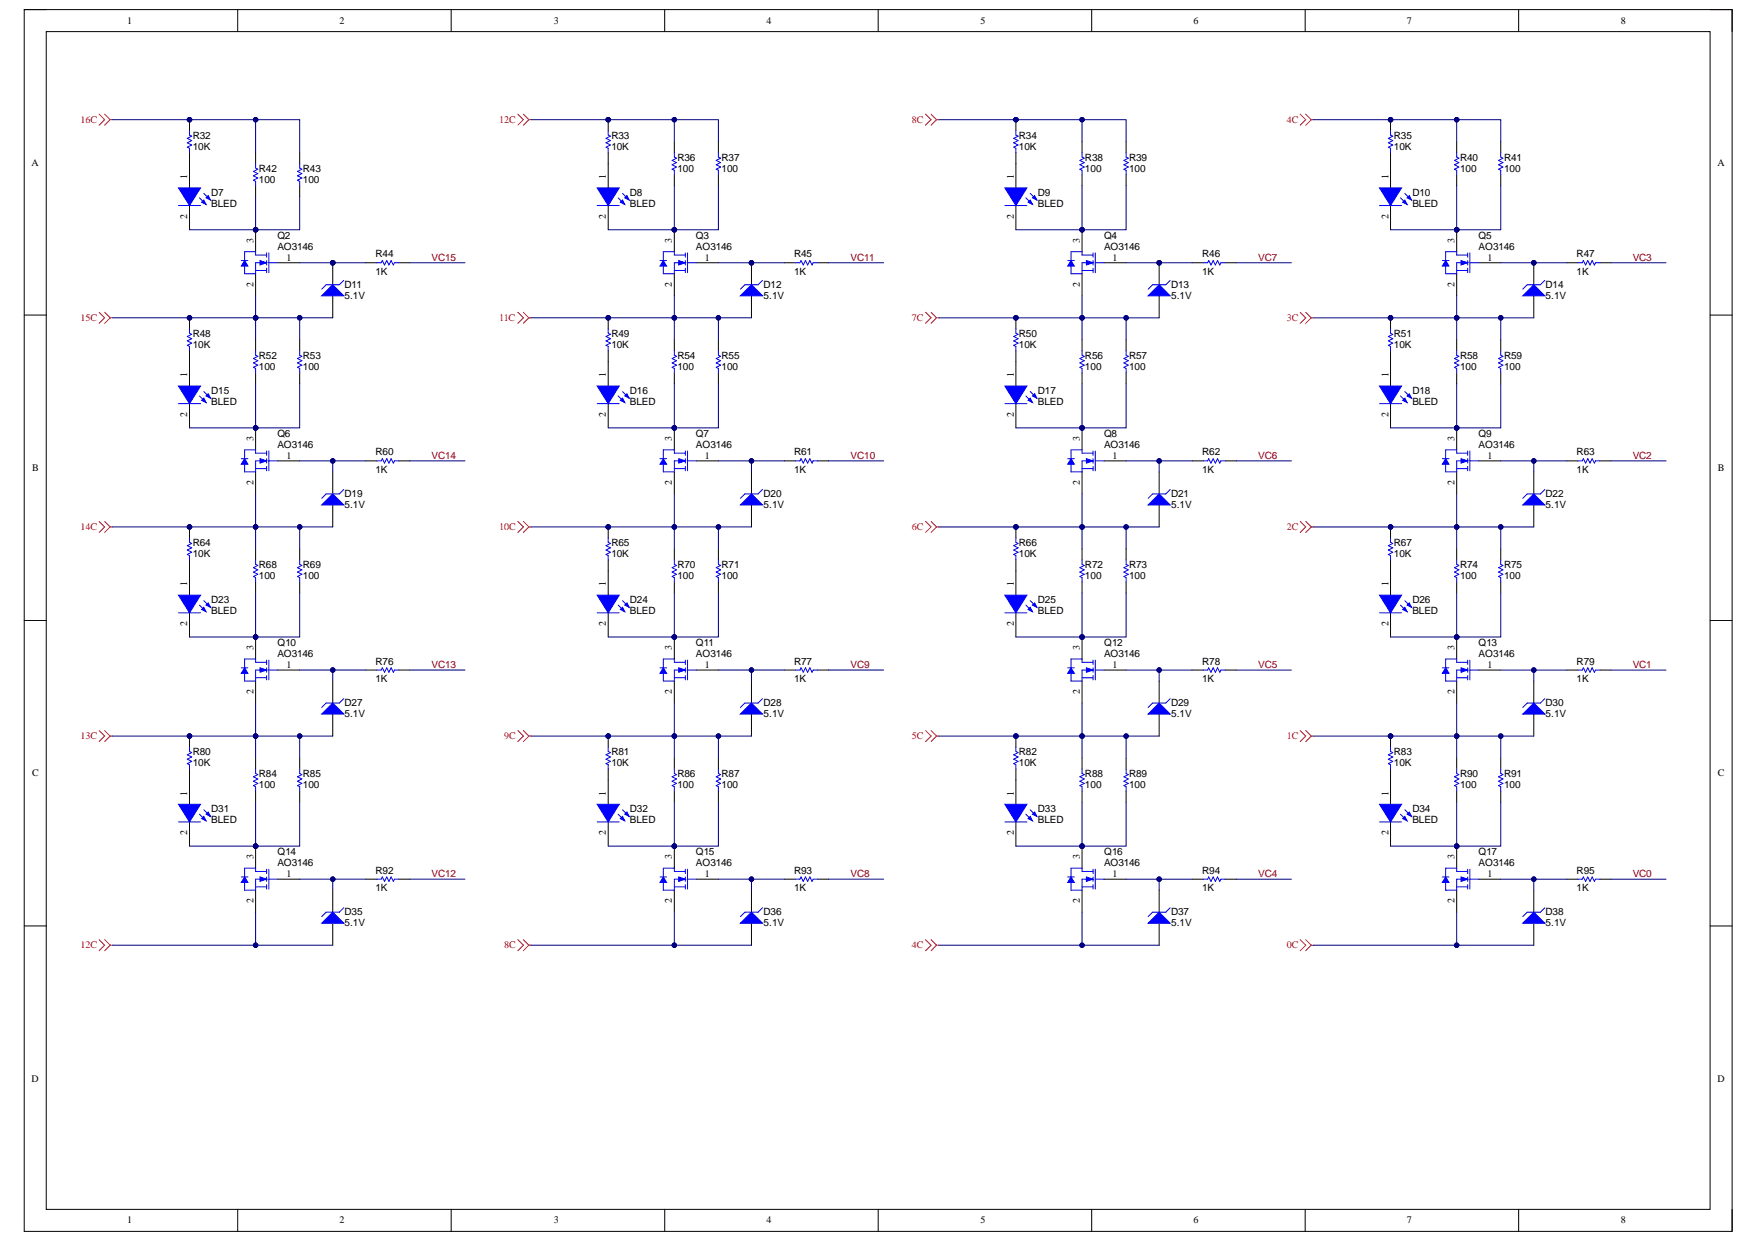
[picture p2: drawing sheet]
<svg xmlns="http://www.w3.org/2000/svg" width="297mm" height="210mm" viewBox="0 0 297 210" stroke-linecap="round" stroke-linejoin="round" font-family="sans-serif">
<defs><g id="words">
<g font-size="1.7">
<text x="21.5" y="4.1">1</text>
<text x="57.4" y="4.1">2</text>
<text x="93.6" y="4.1">3</text>
<text x="129.5" y="4.1">4</text>
<text x="165.6" y="4.1">5</text>
<text x="201.7" y="4.1">6</text>
<text x="237.7" y="4.1">7</text>
<text x="273.8" y="4.1">8</text>
<text x="32.6" y="23.4">R32</text>
<text x="103.3" y="23.4">R33</text>
<text x="172.2" y="23.4">R34</text>
<text x="235.5" y="23.4">R35</text>
<text x="5.3" y="28">A</text>
<text x="32.6" y="25.3">10K</text>
<text x="43.7" y="29">R42</text>
<text x="51.2" y="29">R43</text>
<text x="103.3" y="25.3">10K</text>
<text x="114.5" y="29">100</text>
<text x="114.5" y="27.1">R36</text>
<text x="121.9" y="29">100</text>
<text x="121.9" y="27.1">R37</text>
<text x="172.2" y="25.3">10K</text>
<text x="183.3" y="29">100</text>
<text x="183.3" y="27.1">R38</text>
<text x="190.8" y="29">100</text>
<text x="190.8" y="27.1">R39</text>
<text x="235.5" y="25.3">10K</text>
<text x="246.7" y="29">100</text>
<text x="246.7" y="27.1">R40</text>
<text x="254.1" y="29">100</text>
<text x="254.1" y="27.1">R41</text>
<text x="290.2" y="28">A</text>
<text x="31.6" y="30.3" transform="rotate(-90 31.6 30.3)">1</text>
<text x="35.7" y="34.9">BLED</text>
<text x="35.7" y="33">D7</text>
<text x="43.7" y="30.8">100</text>
<text x="51.2" y="30.8">100</text>
<text x="102.4" y="30.3" transform="rotate(-90 102.4 30.3)">1</text>
<text x="106.4" y="34.9">BLED</text>
<text x="106.4" y="33">D8</text>
<text x="171.3" y="30.3" transform="rotate(-90 171.3 30.3)">1</text>
<text x="175.4" y="34.9">BLED</text>
<text x="175.4" y="33">D9</text>
<text x="234.6" y="30.3" transform="rotate(-90 234.6 30.3)">1</text>
<text x="238.7" y="34.9">BLED</text>
<text x="238.7" y="33">D10</text>
<text x="31.6" y="37" transform="rotate(-90 31.6 37)">2</text>
<text x="42.8" y="41.1" transform="rotate(-90 42.8 41.1)">3</text>
<text x="46.9" y="40.3">Q2</text>
<text x="102.4" y="37" transform="rotate(-90 102.4 37)">2</text>
<text x="113.5" y="41.1" transform="rotate(-90 113.5 41.1)">3</text>
<text x="117.6" y="40.3">Q3</text>
<text x="171.3" y="37" transform="rotate(-90 171.3 37)">2</text>
<text x="182.5" y="41.1" transform="rotate(-90 182.5 41.1)">3</text>
<text x="186.5" y="40.3">Q4</text>
<text x="234.6" y="37" transform="rotate(-90 234.6 37)">2</text>
<text x="245.8" y="41.1" transform="rotate(-90 245.8 41.1)">3</text>
<text x="249.8" y="40.3">Q5</text>
<text x="46.9" y="42.2">AO3146</text>
<text x="48.4" y="44">1</text>
<text x="63.4" y="46.5">1K</text>
<text x="63.4" y="43.4">R44</text>
<text x="117.6" y="42.2">AO3146</text>
<text x="119.1" y="44">1</text>
<text x="134.2" y="46.5">1K</text>
<text x="134.2" y="43.4">R45</text>
<text x="186.5" y="42.2">AO3146</text>
<text x="188" y="44">1</text>
<text x="203.1" y="46.5">1K</text>
<text x="203.1" y="43.4">R46</text>
<text x="249.8" y="42.2">AO3146</text>
<text x="251.3" y="44">1</text>
<text x="266.4" y="46.5">1K</text>
<text x="266.4" y="43.4">R47</text>
<text x="42.8" y="48.5" transform="rotate(-90 42.8 48.5)">2</text>
<text x="58.2" y="50.5">5.1V</text>
<text x="58.2" y="48.7">D11</text>
<text x="113.5" y="48.5" transform="rotate(-90 113.5 48.5)">2</text>
<text x="129" y="50.5">5.1V</text>
<text x="129" y="48.7">D12</text>
<text x="182.5" y="48.5" transform="rotate(-90 182.5 48.5)">2</text>
<text x="197.9" y="50.5">5.1V</text>
<text x="197.9" y="48.7">D13</text>
<text x="245.8" y="48.5" transform="rotate(-90 245.8 48.5)">2</text>
<text x="261.2" y="50.5">5.1V</text>
<text x="261.2" y="48.7">D14</text>
<text x="32.6" y="58.7">10K</text>
<text x="32.6" y="56.9">R48</text>
<text x="103.3" y="58.7">10K</text>
<text x="103.3" y="56.9">R49</text>
<text x="172.2" y="58.7">10K</text>
<text x="172.2" y="56.9">R50</text>
<text x="235.5" y="58.7">10K</text>
<text x="235.5" y="56.9">R51</text>
<text x="31.6" y="63.7" transform="rotate(-90 31.6 63.7)">1</text>
<text x="43.7" y="62.5">100</text>
<text x="43.7" y="60.6">R52</text>
<text x="51.2" y="62.5">100</text>
<text x="51.2" y="60.6">R53</text>
<text x="102.4" y="63.7" transform="rotate(-90 102.4 63.7)">1</text>
<text x="114.5" y="62.5">100</text>
<text x="114.5" y="60.6">R54</text>
<text x="121.9" y="62.5">100</text>
<text x="121.9" y="60.6">R55</text>
<text x="171.3" y="63.7" transform="rotate(-90 171.3 63.7)">1</text>
<text x="183.3" y="62.5">100</text>
<text x="183.3" y="60.6">R56</text>
<text x="190.8" y="62.5">100</text>
<text x="190.8" y="60.6">R57</text>
<text x="234.6" y="63.7" transform="rotate(-90 234.6 63.7)">1</text>
<text x="246.7" y="62.5">100</text>
<text x="246.7" y="60.6">R58</text>
<text x="254.1" y="62.5">100</text>
<text x="254.1" y="60.6">R59</text>
<text x="31.6" y="70.5" transform="rotate(-90 31.6 70.5)">2</text>
<text x="35.7" y="68.4">BLED</text>
<text x="35.7" y="66.5">D15</text>
<text x="102.4" y="70.5" transform="rotate(-90 102.4 70.5)">2</text>
<text x="106.4" y="68.4">BLED</text>
<text x="106.4" y="66.5">D16</text>
<text x="171.3" y="70.5" transform="rotate(-90 171.3 70.5)">2</text>
<text x="175.4" y="68.4">BLED</text>
<text x="175.4" y="66.5">D17</text>
<text x="234.6" y="70.5" transform="rotate(-90 234.6 70.5)">2</text>
<text x="238.7" y="68.4">BLED</text>
<text x="238.7" y="66.5">D18</text>
<text x="42.8" y="74.6" transform="rotate(-90 42.8 74.6)">3</text>
<text x="46.9" y="75.7">AO3146</text>
<text x="46.9" y="73.8">Q6</text>
<text x="48.4" y="77.5">1</text>
<text x="63.4" y="76.9">R60</text>
<text x="113.5" y="74.6" transform="rotate(-90 113.5 74.6)">3</text>
<text x="117.6" y="75.7">AO3146</text>
<text x="117.6" y="73.8">Q7</text>
<text x="119.1" y="77.5">1</text>
<text x="134.2" y="76.9">R61</text>
<text x="182.5" y="74.6" transform="rotate(-90 182.5 74.6)">3</text>
<text x="186.5" y="75.7">AO3146</text>
<text x="186.5" y="73.8">Q8</text>
<text x="188" y="77.5">1</text>
<text x="203.1" y="76.9">R62</text>
<text x="245.8" y="74.6" transform="rotate(-90 245.8 74.6)">3</text>
<text x="249.8" y="75.7">AO3146</text>
<text x="249.8" y="73.8">Q9</text>
<text x="251.3" y="77.5">1</text>
<text x="266.4" y="76.9">R63</text>
<text x="5.4" y="79.6">B</text>
<text x="42.8" y="82" transform="rotate(-90 42.8 82)">2</text>
<text x="63.4" y="80">1K</text>
<text x="113.5" y="82" transform="rotate(-90 113.5 82)">2</text>
<text x="134.2" y="80">1K</text>
<text x="182.5" y="82" transform="rotate(-90 182.5 82)">2</text>
<text x="203.1" y="80">1K</text>
<text x="245.8" y="82" transform="rotate(-90 245.8 82)">2</text>
<text x="266.4" y="80">1K</text>
<text x="290.3" y="79.6">B</text>
<text x="58.2" y="85.9">5.1V</text>
<text x="58.2" y="84">D19</text>
<text x="129" y="85.9">5.1V</text>
<text x="129" y="84">D20</text>
<text x="197.9" y="85.9">5.1V</text>
<text x="197.9" y="84">D21</text>
<text x="261.2" y="85.9">5.1V</text>
<text x="261.2" y="84">D22</text>
<text x="32.6" y="94.1">10K</text>
<text x="32.6" y="92.2">R64</text>
<text x="43.7" y="95.9">R68</text>
<text x="51.2" y="95.9">R69</text>
<text x="103.3" y="94.1">10K</text>
<text x="103.3" y="92.2">R65</text>
<text x="114.5" y="95.9">R70</text>
<text x="121.9" y="95.9">R71</text>
<text x="172.2" y="94.1">10K</text>
<text x="172.2" y="92.2">R66</text>
<text x="183.3" y="95.9">R72</text>
<text x="190.8" y="95.9">R73</text>
<text x="235.5" y="94.1">10K</text>
<text x="235.5" y="92.2">R67</text>
<text x="246.7" y="95.9">R74</text>
<text x="254.1" y="95.9">R75</text>
<text x="31.6" y="99.1" transform="rotate(-90 31.6 99.1)">1</text>
<text x="35.7" y="101.9">D23</text>
<text x="43.7" y="97.8">100</text>
<text x="51.2" y="97.8">100</text>
<text x="102.4" y="99.1" transform="rotate(-90 102.4 99.1)">1</text>
<text x="106.4" y="101.9">D24</text>
<text x="114.5" y="97.8">100</text>
<text x="121.9" y="97.8">100</text>
<text x="171.3" y="99.1" transform="rotate(-90 171.3 99.1)">1</text>
<text x="175.4" y="101.9">D25</text>
<text x="183.3" y="97.8">100</text>
<text x="190.8" y="97.8">100</text>
<text x="234.6" y="99.1" transform="rotate(-90 234.6 99.1)">1</text>
<text x="238.7" y="101.9">D26</text>
<text x="246.7" y="97.8">100</text>
<text x="254.1" y="97.8">100</text>
<text x="31.6" y="105.8" transform="rotate(-90 31.6 105.8)">2</text>
<text x="35.7" y="103.7">BLED</text>
<text x="102.4" y="105.8" transform="rotate(-90 102.4 105.8)">2</text>
<text x="106.4" y="103.7">BLED</text>
<text x="171.3" y="105.8" transform="rotate(-90 171.3 105.8)">2</text>
<text x="175.4" y="103.7">BLED</text>
<text x="234.6" y="105.8" transform="rotate(-90 234.6 105.8)">2</text>
<text x="238.7" y="103.7">BLED</text>
<text x="42.8" y="109.9" transform="rotate(-90 42.8 109.9)">3</text>
<text x="46.9" y="111">AO3146</text>
<text x="46.9" y="109.1">Q10</text>
<text x="48.4" y="112.8">1</text>
<text x="63.4" y="112.3">R76</text>
<text x="113.5" y="109.9" transform="rotate(-90 113.5 109.9)">3</text>
<text x="117.6" y="111">AO3146</text>
<text x="117.6" y="109.1">Q11</text>
<text x="119.1" y="112.8">1</text>
<text x="134.2" y="112.3">R77</text>
<text x="182.5" y="109.9" transform="rotate(-90 182.5 109.9)">3</text>
<text x="186.5" y="111">AO3146</text>
<text x="186.5" y="109.1">Q12</text>
<text x="188" y="112.8">1</text>
<text x="203.1" y="112.3">R78</text>
<text x="245.8" y="109.9" transform="rotate(-90 245.8 109.9)">3</text>
<text x="249.8" y="111">AO3146</text>
<text x="249.8" y="109.1">Q13</text>
<text x="251.3" y="112.8">1</text>
<text x="266.4" y="112.3">R79</text>
<text x="42.8" y="117.3" transform="rotate(-90 42.8 117.3)">2</text>
<text x="58.2" y="119.4">D27</text>
<text x="63.4" y="115.3">1K</text>
<text x="113.5" y="117.3" transform="rotate(-90 113.5 117.3)">2</text>
<text x="129" y="119.4">D28</text>
<text x="134.2" y="115.3">1K</text>
<text x="182.5" y="117.3" transform="rotate(-90 182.5 117.3)">2</text>
<text x="197.9" y="119.4">D29</text>
<text x="203.1" y="115.3">1K</text>
<text x="245.8" y="117.3" transform="rotate(-90 245.8 117.3)">2</text>
<text x="261.2" y="119.4">D30</text>
<text x="266.4" y="115.3">1K</text>
<text x="58.2" y="121.2">5.1V</text>
<text x="129" y="121.2">5.1V</text>
<text x="197.9" y="121.2">5.1V</text>
<text x="261.2" y="121.2">5.1V</text>
<text x="5.4" y="131.2">C</text>
<text x="32.6" y="129.4">10K</text>
<text x="32.6" y="127.6">R80</text>
<text x="43.7" y="131.3">R84</text>
<text x="51.2" y="131.3">R85</text>
<text x="103.3" y="129.4">10K</text>
<text x="103.3" y="127.6">R81</text>
<text x="114.5" y="131.3">R86</text>
<text x="121.9" y="131.3">R87</text>
<text x="172.2" y="129.4">10K</text>
<text x="172.2" y="127.6">R82</text>
<text x="183.3" y="131.3">R88</text>
<text x="190.8" y="131.3">R89</text>
<text x="235.5" y="129.4">10K</text>
<text x="235.5" y="127.6">R83</text>
<text x="246.7" y="131.3">R90</text>
<text x="254.1" y="131.3">R91</text>
<text x="290.3" y="131.2">C</text>
<text x="31.6" y="134.5" transform="rotate(-90 31.6 134.5)">1</text>
<text x="35.7" y="137.2">D31</text>
<text x="43.7" y="133.1">100</text>
<text x="51.2" y="133.1">100</text>
<text x="102.4" y="134.5" transform="rotate(-90 102.4 134.5)">1</text>
<text x="106.4" y="137.2">D32</text>
<text x="114.5" y="133.1">100</text>
<text x="121.9" y="133.1">100</text>
<text x="171.3" y="134.5" transform="rotate(-90 171.3 134.5)">1</text>
<text x="175.4" y="137.2">D33</text>
<text x="183.3" y="133.1">100</text>
<text x="190.8" y="133.1">100</text>
<text x="234.6" y="134.5" transform="rotate(-90 234.6 134.5)">1</text>
<text x="238.7" y="137.2">D34</text>
<text x="246.7" y="133.1">100</text>
<text x="254.1" y="133.1">100</text>
<text x="31.6" y="141.2" transform="rotate(-90 31.6 141.2)">2</text>
<text x="35.7" y="139">BLED</text>
<text x="102.4" y="141.2" transform="rotate(-90 102.4 141.2)">2</text>
<text x="106.4" y="139">BLED</text>
<text x="171.3" y="141.2" transform="rotate(-90 171.3 141.2)">2</text>
<text x="175.4" y="139">BLED</text>
<text x="234.6" y="141.2" transform="rotate(-90 234.6 141.2)">2</text>
<text x="238.7" y="139">BLED</text>
<text x="42.8" y="145.2" transform="rotate(-90 42.8 145.2)">3</text>
<text x="46.9" y="146.3">AO3146</text>
<text x="46.9" y="144.5">Q14</text>
<text x="48.4" y="148.2">1</text>
<text x="63.4" y="147.7">R92</text>
<text x="113.5" y="145.2" transform="rotate(-90 113.5 145.2)">3</text>
<text x="117.6" y="146.3">AO3146</text>
<text x="117.6" y="144.5">Q15</text>
<text x="119.1" y="148.2">1</text>
<text x="134.2" y="147.7">R93</text>
<text x="182.5" y="145.2" transform="rotate(-90 182.5 145.2)">3</text>
<text x="186.5" y="146.3">AO3146</text>
<text x="186.5" y="144.5">Q16</text>
<text x="188" y="148.2">1</text>
<text x="203.1" y="147.7">R94</text>
<text x="245.8" y="145.2" transform="rotate(-90 245.8 145.2)">3</text>
<text x="249.8" y="146.3">AO3146</text>
<text x="249.8" y="144.5">Q17</text>
<text x="251.3" y="148.2">1</text>
<text x="266.4" y="147.7">R95</text>
<text x="42.8" y="152.7" transform="rotate(-90 42.8 152.7)">2</text>
<text x="58.2" y="154.7">D35</text>
<text x="63.4" y="150.6">1K</text>
<text x="113.5" y="152.7" transform="rotate(-90 113.5 152.7)">2</text>
<text x="129" y="154.7">D36</text>
<text x="134.2" y="150.6">1K</text>
<text x="182.5" y="152.7" transform="rotate(-90 182.5 152.7)">2</text>
<text x="197.9" y="154.7">D37</text>
<text x="203.1" y="150.6">1K</text>
<text x="245.8" y="152.7" transform="rotate(-90 245.8 152.7)">2</text>
<text x="261.2" y="154.7">D38</text>
<text x="266.4" y="150.6">1K</text>
<text x="58.2" y="156.5">5.1V</text>
<text x="129" y="156.5">5.1V</text>
<text x="197.9" y="156.5">5.1V</text>
<text x="261.2" y="156.5">5.1V</text>
<text x="5.3" y="182.8">D</text>
<text x="290.2" y="182.8">D</text>
<text x="21.5" y="206.8">1</text>
<text x="57.4" y="206.8">2</text>
<text x="93.6" y="206.8">3</text>
<text x="129.5" y="206.8">4</text>
<text x="165.6" y="206.8">5</text>
<text x="201.7" y="206.8">6</text>
<text x="237.7" y="206.8">7</text>
<text x="273.8" y="206.8">8</text>
</g>
<g font-size="1.7" fill="#f00">
<text x="13.6" y="20.8">16C</text>
<text x="84.3" y="20.8">12C</text>
<text x="154.1" y="20.8">8C</text>
<text x="217.4" y="20.8">4C</text>
<text x="13.6" y="54.3">15C</text>
<text x="84.3" y="54.3">11C</text>
<text x="154.1" y="54.3">7C</text>
<text x="217.4" y="54.3">3C</text>
<text x="13.6" y="89.6">14C</text>
<text x="84.3" y="89.6">10C</text>
<text x="154.1" y="89.6">6C</text>
<text x="217.4" y="89.6">2C</text>
<text x="13.6" y="124.9">13C</text>
<text x="85.2" y="124.9">9C</text>
<text x="154.1" y="124.9">5C</text>
<text x="217.4" y="124.9">1C</text>
<text x="13.6" y="160.3">12C</text>
<text x="85.2" y="160.3">8C</text>
<text x="154.1" y="160.3">4C</text>
<text x="217.4" y="160.3">0C</text>
</g>
<g font-size="1.7" fill="#800000">
<text x="72.9" y="44">VC15</text>
<text x="143.7" y="44">VC11</text>
<text x="212.6" y="44">VC7</text>
<text x="275.9" y="44">VC3</text>
<text x="72.9" y="77.5">VC14</text>
<text x="143.7" y="77.5">VC10</text>
<text x="212.6" y="77.5">VC6</text>
<text x="275.9" y="77.5">VC2</text>
<text x="72.9" y="112.8">VC13</text>
<text x="143.7" y="112.8">VC9</text>
<text x="212.6" y="112.8">VC5</text>
<text x="275.9" y="112.8">VC1</text>
<text x="72.9" y="148.2">VC12</text>
<text x="143.7" y="148.2">VC8</text>
<text x="212.6" y="148.2">VC4</text>
<text x="275.9" y="148.2">VC0</text>
</g>
</g></defs>
<path d="M4.1 1.6h288.6v206.5h-288.6z" fill="none" stroke="#000" stroke-width=".17"/>
<path d="M7.8 5.3h281.1v199.1h-281.1z" fill-rule="evenodd" fill="#fff"/>
<g fill="none" stroke="#000" stroke-width=".17">
<path d="M4.1 1.6h3.7M7.8 5.3h281.1v199.1h-281.1zM40.2 1.6v3.7M76.2 1.6v3.7M112.3 1.6v3.7M148.4 1.6v3.7M184.5 1.6v3.7M220.5 1.6v3.7M256.6 1.6v3.7M288.9 1.6h3.8v3.7M4.1 53.2h3.7M288.9 53.3h3.8"/>
<path d="M4.1 104.9h3.7M288.9 104.9h3.8M4.1 156.5h3.7M288.9 156.5h3.8M40.2 204.4v3.7M76.2 204.4v3.7M112.3 204.4v3.7M148.4 204.4v3.7M184.5 204.4v3.7M220.5 204.4v3.7M256.6 204.4v3.7M292.7 204.4v3.7"/>
</g>
<circle cx="43.2" cy="38.8" r=".37" fill="#000080"/>
<circle cx="43.2" cy="38.8" r=".37" fill="none" stroke="#000080" stroke-width=".17"/>
<path d="M46.9 44.4h3.7" fill="none" stroke="#000" stroke-width=".17"/>
<path d="M43.2 43.1h1.8M43.2 45.7h1.8M45 44.4h-1.8v1.9M45 42.7v.8M45 44v.8M45 45.3v.8M45.4 44.4h1.5M45.4 42.7v3.4" fill="none" stroke="#00f" stroke-width=".17"/>
<path d="M43.9 44l1.1 .4-1.1 .4z" fill="#00f"/>
<path d="M43.2 42.5v.6M43.9 44l1.1 .4-1.1 .4z" fill="none" stroke="#00f" stroke-width=".17"/>
<path d="M43.2 38.8v3.7M43.2 46.3v3.7" fill="none" stroke="#000" stroke-width=".17"/>
<circle cx="43.2" cy="38.8" r=".37" fill="#000080"/>
<circle cx="43.2" cy="38.8" r=".37" fill="none" stroke="#000080" stroke-width=".17"/>
<path d="M41.3 44l.6 1h-1.1z" fill="#00f"/>
<path d="M40.8 44h1.1M41.3 44l.6 1h-1.1zM41.3 45v1.3h1.9M43.2 42.5h-1.9v1.5" fill="none" stroke="#00f" stroke-width=".17"/>
<circle cx="56.2" cy="44.4" r=".37" fill="#000080"/>
<circle cx="56.2" cy="44.4" r=".37" fill="none" stroke="#000080" stroke-width=".17"/>
<path d="M56.2 44.4v3.7M56.2 50v3.7" fill="none" stroke="#000" stroke-width=".17"/>
<circle cx="56.2" cy="44.4" r=".37" fill="#000080"/>
<circle cx="56.2" cy="44.4" r=".37" fill="none" stroke="#000080" stroke-width=".17"/>
<path d="M56.2 48.1l1.9 1.9h-3.7z" fill="#00f"/>
<path d="M56.2 48.1l1.9 1.9h-3.7zM58.1 47.4l-.8 .7h-2.2l-.7 .8" fill="none" stroke="#00f" stroke-width=".17"/>
<circle cx="32" cy="20.2" r=".37" fill="#000080"/>
<circle cx="32" cy="20.2" r=".37" fill="none" stroke="#000080" stroke-width=".17"/>
<path d="M32 20.2v1.9M32 25.8v1.9" fill="none" stroke="#000" stroke-width=".17"/>
<circle cx="32" cy="20.2" r=".37" fill="#000080"/>
<circle cx="32" cy="20.2" r=".37" fill="none" stroke="#000080" stroke-width=".17"/>
<path d="M32 22.1v.7l.4 .2-.8 .4 .8 .4-.8 .3 .8 .4-.8 .4 .4 .2v.7M33.7 33.4l1.1 1.1M34.4 32.7l1.2 1.1" fill="none" stroke="#00f" stroke-width=".17"/>
<path d="M32 27.7v4.1M32 34.7v4.1" fill="none" stroke="#000" stroke-width=".17"/>
<path d="M34.4 33.8l.4 .7-.7-.3z" fill="#00f"/>
<path d="M34.4 33.8l.4 .7-.7-.3z" fill="none" stroke="#00f" stroke-width=".17"/>
<path d="M35.2 33.1l.4 .7-.8-.4z" fill="#00f"/>
<path d="M35.2 33.1l.4 .7-.8-.4z" fill="none" stroke="#00f" stroke-width=".17"/>
<path d="M30.2 31.8h3.7l-1.9 2.9z" fill="#00f"/>
<path d="M30.2 31.8h3.7l-1.9 2.9zM30.2 34.7h3.7M43.2 27.7v.7l.4 .2-.8 .4 .8 .3-.8 .4 .8 .4-.8 .4 .4 .1v.8M63.7 44.4h.7l.2-.4 .4 .8 .3-.8 .4 .8 .4-.8 .4 .8 .1-.4h.8" fill="none" stroke="#00f" stroke-width=".17"/>
<path d="M43.2 25.8v1.9M43.2 31.4v1.8M61.8 44.4h1.9M67.4 44.4h1.9" fill="none" stroke="#000" stroke-width=".17"/>
<circle cx="32" cy="53.7" r=".37" fill="#000080"/>
<circle cx="32" cy="53.7" r=".37" fill="none" stroke="#000080" stroke-width=".17"/>
<path d="M32 53.7v1.9M32 59.3v1.8" fill="none" stroke="#000" stroke-width=".17"/>
<circle cx="32" cy="53.7" r=".37" fill="#000080"/>
<circle cx="32" cy="53.7" r=".37" fill="none" stroke="#000080" stroke-width=".17"/>
<path d="M32 55.6v.7l.4 .2-.8 .4 .8 .3-.8 .4 .8 .4-.8 .4 .4 .1v.8M33.7 66.9l1.1 1.1M34.4 66.2l1.2 1.1" fill="none" stroke="#00f" stroke-width=".17"/>
<path d="M32 61.1v4.1M32 68.2v4.1" fill="none" stroke="#000" stroke-width=".17"/>
<path d="M34.4 67.3l.4 .7-.7-.3z" fill="#00f"/>
<path d="M34.4 67.3l.4 .7-.7-.3z" fill="none" stroke="#00f" stroke-width=".17"/>
<path d="M35.2 66.5l.4 .8-.8-.4z" fill="#00f"/>
<path d="M35.2 66.5l.4 .8-.8-.4z" fill="none" stroke="#00f" stroke-width=".17"/>
<path d="M30.2 65.2h3.7l-1.9 3z" fill="#00f"/>
<path d="M43.2 59.3v.7l.4 .2-.8 .4 .8 .4-.8 .3 .8 .4-.8 .4 .4 .2v.7M30.2 65.2h3.7l-1.9 3zM30.2 68.2h3.7M63.7 77.9h.7l.2-.4 .4 .8 .3-.8 .4 .8 .4-.8 .4 .8 .1-.4h.8" fill="none" stroke="#00f" stroke-width=".17"/>
<path d="M43.2 57.4v1.9M43.2 63v1.9M61.8 77.9h1.9M67.4 77.9h1.9" fill="none" stroke="#000" stroke-width=".17"/>
<path d="M16.8 19.3l.9 .9-.9 1M17.7 19.3l.9 .9M18.6 20.2l-.9 1M18.6 20.2h.4M16.8 52.8l.9 .9-.9 .9M17.7 52.8l.9 .9M18.6 53.7l-.9 .9M18.6 53.7h.4" fill="none" stroke="#f00" stroke-width=".17"/>
<circle cx="32" cy="89.1" r=".37" fill="#000080"/>
<circle cx="32" cy="89.1" r=".37" fill="none" stroke="#000080" stroke-width=".17"/>
<path d="M32 89.1v1.8M32 94.6v1.9" fill="none" stroke="#000" stroke-width=".17"/>
<circle cx="32" cy="89.1" r=".37" fill="#000080"/>
<circle cx="32" cy="89.1" r=".37" fill="none" stroke="#000080" stroke-width=".17"/>
<path d="M32 90.9v.8l.4 .1-.8 .4 .8 .4-.8 .4 .8 .3-.8 .4 .4 .2v.7M33.7 102.3l1.1 1.1M34.4 101.5l1.2 1.1" fill="none" stroke="#00f" stroke-width=".17"/>
<path d="M32 96.5v4.1M32 103.6v4.1" fill="none" stroke="#000" stroke-width=".17"/>
<path d="M34.4 102.6l.4 .8-.7-.4z" fill="#00f"/>
<path d="M34.4 102.6l.4 .8-.7-.4z" fill="none" stroke="#00f" stroke-width=".17"/>
<path d="M34.8 102.3l.4-.4 .4 .7z" fill="#00f"/>
<path d="M34.8 102.3l.4-.4 .4 .7z" fill="none" stroke="#00f" stroke-width=".17"/>
<path d="M30.2 100.6h3.7l-1.9 3z" fill="#00f"/>
<path d="M43.2 94.6v.8l.4 .2-.8 .3 .8 .4-.8 .4 .8 .4-.8 .3 .4 .2v.8M30.2 100.6h3.7l-1.9 3zM30.2 103.6h3.7M63.7 113.2h.7l.2-.3 .4 .7 .3-.7 .4 .7 .4-.7 .4 .7 .1-.4h.8" fill="none" stroke="#00f" stroke-width=".17"/>
<path d="M43.2 92.8v1.8M43.2 98.4v1.8M61.8 113.2h1.9M67.4 113.2h1.9" fill="none" stroke="#000" stroke-width=".17"/>
<circle cx="32" cy="124.4" r=".37" fill="#000080"/>
<circle cx="32" cy="124.4" r=".37" fill="none" stroke="#000080" stroke-width=".17"/>
<path d="M32 124.4v1.9M32 130v1.8" fill="none" stroke="#000" stroke-width=".17"/>
<circle cx="32" cy="124.4" r=".37" fill="#000080"/>
<circle cx="32" cy="124.4" r=".37" fill="none" stroke="#000080" stroke-width=".17"/>
<path d="M32 126.3v.7l.4 .2-.8 .4 .8 .3-.8 .4 .8 .4-.8 .4 .4 .1v.8M33.7 137.6l1.1 1.1M34.4 136.9l1.2 1.1" fill="none" stroke="#00f" stroke-width=".17"/>
<path d="M32 131.8v4.1M32 138.9v4.1" fill="none" stroke="#000" stroke-width=".17"/>
<path d="M34.1 138.4l.3-.4 .4 .7z" fill="#00f"/>
<path d="M34.1 138.4l.3-.4 .4 .7z" fill="none" stroke="#00f" stroke-width=".17"/>
<path d="M34.8 137.6l.4-.4 .4 .8z" fill="#00f"/>
<path d="M34.8 137.6l.4-.4 .4 .8z" fill="none" stroke="#00f" stroke-width=".17"/>
<path d="M30.2 135.9h3.7l-1.9 3z" fill="#00f"/>
<path d="M30.2 135.9h3.7l-1.9 3zM30.2 138.9h3.7M43.2 130v.7l.4 .2-.8 .4 .8 .4-.8 .3 .8 .4-.8 .4 .4 .2v.7M63.7 148.6h.7l.2-.4 .4 .8 .3-.8 .4 .8 .4-.8 .4 .8 .1-.4h.8" fill="none" stroke="#00f" stroke-width=".17"/>
<path d="M43.2 128.1v1.9M43.2 133.7v1.9M61.8 148.6h1.9M67.4 148.6h1.9" fill="none" stroke="#000" stroke-width=".17"/>
<circle cx="102.8" cy="20.2" r=".37" fill="#000080"/>
<circle cx="102.8" cy="20.2" r=".37" fill="none" stroke="#000080" stroke-width=".17"/>
<path d="M102.8 20.2v1.9M102.8 25.8v1.9" fill="none" stroke="#000" stroke-width=".17"/>
<circle cx="102.8" cy="20.2" r=".37" fill="#000080"/>
<circle cx="102.8" cy="20.2" r=".37" fill="none" stroke="#000080" stroke-width=".17"/>
<path d="M102.8 22.1v.7l.3 .2-.7 .4 .7 .4-.7 .3 .7 .4-.7 .4 .4 .2v.7M104.4 33.4l1.2 1.1M105.2 32.7l1.1 1.1" fill="none" stroke="#00f" stroke-width=".17"/>
<path d="M102.8 27.7v4.1M102.8 34.7v4.1" fill="none" stroke="#000" stroke-width=".17"/>
<path d="M104.8 34.2l.4-.4 .4 .7z" fill="#00f"/>
<path d="M104.8 34.2l.4-.4 .4 .7z" fill="none" stroke="#00f" stroke-width=".17"/>
<path d="M105.6 33.4l.3-.3 .4 .7z" fill="#00f"/>
<path d="M105.6 33.4l.3-.3 .4 .7z" fill="none" stroke="#00f" stroke-width=".17"/>
<path d="M100.9 31.8h3.7l-1.8 2.9z" fill="#00f"/>
<path d="M100.9 31.8h3.7l-1.8 2.9zM100.9 34.7h3.7M113.9 25.8v.7l.4 .2-.7 .4 .7 .4-.7 .3 .7 .4-.7 .4 .3 .2v.7M134.4 44.4h.8l.1-.4 .4 .8 .4-.8 .4 .8 .3-.8 .4 .8 .2-.4h.7" fill="none" stroke="#00f" stroke-width=".17"/>
<path d="M113.9 23.9v1.9M113.9 29.5v1.9M132.6 44.4h1.8M138.1 44.4h1.9" fill="none" stroke="#000" stroke-width=".17"/>
<circle cx="102.8" cy="53.7" r=".37" fill="#000080"/>
<circle cx="102.8" cy="53.7" r=".37" fill="none" stroke="#000080" stroke-width=".17"/>
<path d="M102.8 53.7v1.9M102.8 59.3v1.8" fill="none" stroke="#000" stroke-width=".17"/>
<circle cx="102.8" cy="53.7" r=".37" fill="#000080"/>
<circle cx="102.8" cy="53.7" r=".37" fill="none" stroke="#000080" stroke-width=".17"/>
<path d="M102.8 55.6v.7l.3 .2-.7 .4 .7 .3-.7 .4 .7 .4-.7 .4 .4 .1v.8M104.4 66.9l1.2 1.1M105.2 66.2l1.1 1.1" fill="none" stroke="#00f" stroke-width=".17"/>
<path d="M102.8 61.1v4.1M102.8 68.2v4.1" fill="none" stroke="#000" stroke-width=".17"/>
<path d="M104.8 67.7l.4-.4 .4 .7z" fill="#00f"/>
<path d="M104.8 67.7l.4-.4 .4 .7z" fill="none" stroke="#00f" stroke-width=".17"/>
<path d="M105.6 66.9l.3-.4 .4 .8z" fill="#00f"/>
<path d="M105.6 66.9l.3-.4 .4 .8z" fill="none" stroke="#00f" stroke-width=".17"/>
<path d="M100.9 65.2h3.7l-1.8 3z" fill="#00f"/>
<path d="M113.9 59.3v.7l.4 .2-.7 .4 .7 .4-.7 .3 .7 .4-.7 .4 .3 .2v.7M100.9 65.2h3.7l-1.8 3zM100.9 68.2h3.7M134.4 77.9h.8l.1-.4 .4 .8 .4-.8 .4 .8 .3-.8 .4 .8 .2-.4h.7" fill="none" stroke="#00f" stroke-width=".17"/>
<path d="M113.9 57.4v1.9M113.9 63v1.9M132.6 77.9h1.8M138.1 77.9h1.9" fill="none" stroke="#000" stroke-width=".17"/>
<circle cx="102.8" cy="89.1" r=".37" fill="#000080"/>
<circle cx="102.8" cy="89.1" r=".37" fill="none" stroke="#000080" stroke-width=".17"/>
<path d="M102.8 89.1v1.8M102.8 94.6v1.9" fill="none" stroke="#000" stroke-width=".17"/>
<circle cx="102.8" cy="89.1" r=".37" fill="#000080"/>
<circle cx="102.8" cy="89.1" r=".37" fill="none" stroke="#000080" stroke-width=".17"/>
<path d="M102.8 90.9v.8l.3 .1-.7 .4 .7 .4-.7 .4 .7 .3-.7 .4 .4 .2v.7M104.4 102.3l1.2 1.1M105.2 101.5l1.1 1.1" fill="none" stroke="#00f" stroke-width=".17"/>
<path d="M102.8 96.5v4.1M102.8 103.6v4.1" fill="none" stroke="#000" stroke-width=".17"/>
<path d="M104.8 103l.4-.4 .4 .8z" fill="#00f"/>
<path d="M104.8 103l.4-.4 .4 .8z" fill="none" stroke="#00f" stroke-width=".17"/>
<path d="M105.6 102.3l.3-.4 .4 .7z" fill="#00f"/>
<path d="M105.6 102.3l.3-.4 .4 .7z" fill="none" stroke="#00f" stroke-width=".17"/>
<path d="M100.9 100.6h3.7l-1.8 3z" fill="#00f"/>
<path d="M113.9 94.6v.8l.4 .2-.7 .3 .7 .4-.7 .4 .7 .4-.7 .3 .3 .2v.8M100.9 100.6h3.7l-1.8 3zM100.9 103.6h3.7M134.4 113.2h.8l.1-.3 .4 .7 .4-.7 .4 .7 .3-.7 .4 .7 .2-.4h.7" fill="none" stroke="#00f" stroke-width=".17"/>
<path d="M113.9 92.8v1.8M113.9 98.4v1.8M132.6 113.2h1.8M138.1 113.2h1.9" fill="none" stroke="#000" stroke-width=".17"/>
<circle cx="102.8" cy="124.4" r=".37" fill="#000080"/>
<circle cx="102.8" cy="124.4" r=".37" fill="none" stroke="#000080" stroke-width=".17"/>
<path d="M102.8 124.4v1.9M102.8 130v1.8" fill="none" stroke="#000" stroke-width=".17"/>
<circle cx="102.8" cy="124.4" r=".37" fill="#000080"/>
<circle cx="102.8" cy="124.4" r=".37" fill="none" stroke="#000080" stroke-width=".17"/>
<path d="M102.8 126.3v.7l.3 .2-.7 .4 .7 .3-.7 .4 .7 .4-.7 .4 .4 .1v.8M104.4 137.6l1.2 1.1M105.2 136.9l1.1 1.1" fill="none" stroke="#00f" stroke-width=".17"/>
<path d="M102.8 131.8v4.1M102.8 138.9v4.1" fill="none" stroke="#000" stroke-width=".17"/>
<path d="M104.8 138.4l.4-.4 .4 .7z" fill="#00f"/>
<path d="M104.8 138.4l.4-.4 .4 .7z" fill="none" stroke="#00f" stroke-width=".17"/>
<path d="M105.6 137.6l.3-.4 .4 .8z" fill="#00f"/>
<path d="M105.6 137.6l.3-.4 .4 .8z" fill="none" stroke="#00f" stroke-width=".17"/>
<path d="M100.9 135.9h3.7l-1.8 3z" fill="#00f"/>
<path d="M100.9 135.9h3.7l-1.8 3zM100.9 138.9h3.7M113.9 130v.7l.4 .2-.7 .4 .7 .4-.7 .3 .7 .4-.7 .4 .3 .2v.7M134.4 148.6h.8l.1-.4 .4 .8 .4-.8 .4 .8 .3-.8 .4 .8 .2-.4h.7" fill="none" stroke="#00f" stroke-width=".17"/>
<path d="M113.9 128.1v1.9M113.9 133.7v1.9M132.6 148.6h1.8M138.1 148.6h1.9" fill="none" stroke="#000" stroke-width=".17"/>
<circle cx="171.7" cy="20.2" r=".37" fill="#000080"/>
<circle cx="171.7" cy="20.2" r=".37" fill="none" stroke="#000080" stroke-width=".17"/>
<path d="M171.6 20.2v1.9M171.6 25.8v1.9" fill="none" stroke="#000" stroke-width=".17"/>
<circle cx="171.7" cy="20.2" r=".37" fill="#000080"/>
<circle cx="171.7" cy="20.2" r=".37" fill="none" stroke="#000080" stroke-width=".17"/>
<path d="M171.6 22.1v.7l.4 .2-.7 .4 .7 .4-.7 .3 .7 .4-.7 .4 .3 .2v.7M173.3 33.4l1.2 1.1M174.1 32.7l1.1 1.1" fill="none" stroke="#00f" stroke-width=".17"/>
<path d="M171.6 27.7v4.1M171.6 34.7v4.1" fill="none" stroke="#000" stroke-width=".17"/>
<path d="M173.7 34.2l.4-.4 .4 .7z" fill="#00f"/>
<path d="M173.7 34.2l.4-.4 .4 .7z" fill="none" stroke="#00f" stroke-width=".17"/>
<path d="M174.8 33.1l.4 .7-.7-.4z" fill="#00f"/>
<path d="M174.8 33.1l.4 .7-.7-.4z" fill="none" stroke="#00f" stroke-width=".17"/>
<path d="M169.8 31.8h3.7l-1.9 2.9z" fill="#00f"/>
<path d="M169.8 31.8h3.7l-1.9 2.9zM169.8 34.7h3.7M182.8 25.8v.7l.4 .2-.7 .4 .7 .4-.7 .3 .7 .4-.7 .4 .3 .2v.7M203.3 44.4h.8l.1-.4 .4 .8 .4-.8 .4 .8 .3-.8 .4 .8 .2-.4h.7" fill="none" stroke="#00f" stroke-width=".17"/>
<path d="M182.8 24v1.8M182.8 29.5v1.9M201.4 44.4h1.9M207 44.4h1.9" fill="none" stroke="#000" stroke-width=".17"/>
<circle cx="171.7" cy="53.7" r=".37" fill="#000080"/>
<circle cx="171.7" cy="53.7" r=".37" fill="none" stroke="#000080" stroke-width=".17"/>
<path d="M171.6 53.7v1.9M171.6 59.3v1.8" fill="none" stroke="#000" stroke-width=".17"/>
<circle cx="171.7" cy="53.7" r=".37" fill="#000080"/>
<circle cx="171.7" cy="53.7" r=".37" fill="none" stroke="#000080" stroke-width=".17"/>
<path d="M171.6 55.6v.7l.4 .2-.7 .4 .7 .3-.7 .4 .7 .4-.7 .4 .3 .1v.8M173.3 66.9l1.2 1.1M174.1 66.2l1.1 1.1" fill="none" stroke="#00f" stroke-width=".17"/>
<path d="M171.6 61.1v4.1M171.6 68.2v4.1" fill="none" stroke="#000" stroke-width=".17"/>
<path d="M173.7 67.7l.4-.4 .4 .7z" fill="#00f"/>
<path d="M173.7 67.7l.4-.4 .4 .7z" fill="none" stroke="#00f" stroke-width=".17"/>
<path d="M174.8 66.5l.4 .8-.7-.4z" fill="#00f"/>
<path d="M174.8 66.5l.4 .8-.7-.4z" fill="none" stroke="#00f" stroke-width=".17"/>
<path d="M169.8 65.2h3.7l-1.9 3z" fill="#00f"/>
<path d="M182.8 59.3v.7l.4 .2-.7 .4 .7 .4-.7 .3 .7 .4-.7 .4 .3 .2v.7M169.8 65.2h3.7l-1.9 3zM169.8 68.2h3.7M203.3 77.9h.8l.1-.4 .4 .8 .4-.8 .4 .8 .3-.8 .4 .8 .2-.4h.7" fill="none" stroke="#00f" stroke-width=".17"/>
<path d="M182.8 57.4v1.9M182.8 63v1.9M201.4 77.9h1.9M207 77.9h1.9" fill="none" stroke="#000" stroke-width=".17"/>
<circle cx="171.7" cy="89.1" r=".37" fill="#000080"/>
<circle cx="171.7" cy="89.1" r=".37" fill="none" stroke="#000080" stroke-width=".17"/>
<path d="M171.6 89.1v1.8M171.6 94.6v1.9" fill="none" stroke="#000" stroke-width=".17"/>
<circle cx="171.7" cy="89.1" r=".37" fill="#000080"/>
<circle cx="171.7" cy="89.1" r=".37" fill="none" stroke="#000080" stroke-width=".17"/>
<path d="M171.6 90.9v.8l.4 .1-.7 .4 .7 .4-.7 .4 .7 .3-.7 .4 .3 .2v.7M173.3 102.3l1.2 1.1M174.1 101.5l1.1 1.1" fill="none" stroke="#00f" stroke-width=".17"/>
<path d="M171.6 96.5v4.1M171.6 103.6v4.1" fill="none" stroke="#000" stroke-width=".17"/>
<path d="M173.7 103l.4-.4 .4 .8z" fill="#00f"/>
<path d="M173.7 103l.4-.4 .4 .8z" fill="none" stroke="#00f" stroke-width=".17"/>
<path d="M174.5 102.3l.3-.4 .4 .7z" fill="#00f"/>
<path d="M174.5 102.3l.3-.4 .4 .7z" fill="none" stroke="#00f" stroke-width=".17"/>
<path d="M169.8 100.6h3.7l-1.9 3z" fill="#00f"/>
<path d="M182.8 94.6v.8l.4 .2-.7 .3 .7 .4-.7 .4 .7 .4-.7 .3 .3 .2v.8M169.8 100.6h3.7l-1.9 3zM169.8 103.6h3.7M203.3 113.2h.8l.1-.3 .4 .7 .4-.7 .4 .7 .3-.7 .4 .7 .2-.4h.7" fill="none" stroke="#00f" stroke-width=".17"/>
<path d="M182.8 92.8v1.8M182.8 98.4v1.8M201.4 113.2h1.9M207 113.2h1.9" fill="none" stroke="#000" stroke-width=".17"/>
<circle cx="171.7" cy="124.4" r=".37" fill="#000080"/>
<circle cx="171.7" cy="124.4" r=".37" fill="none" stroke="#000080" stroke-width=".17"/>
<path d="M171.6 124.4v1.9M171.6 130v1.8" fill="none" stroke="#000" stroke-width=".17"/>
<circle cx="171.7" cy="124.4" r=".37" fill="#000080"/>
<circle cx="171.7" cy="124.4" r=".37" fill="none" stroke="#000080" stroke-width=".17"/>
<path d="M171.6 126.3v.7l.4 .2-.7 .4 .7 .3-.7 .4 .7 .4-.7 .4 .3 .1v.8M173.3 137.6l1.2 1.1M174.1 136.9l1.1 1.1" fill="none" stroke="#00f" stroke-width=".17"/>
<path d="M171.6 131.8v4.1M171.6 138.9v4.1" fill="none" stroke="#000" stroke-width=".17"/>
<path d="M173.7 138.4l.4-.4 .4 .7z" fill="#00f"/>
<path d="M173.7 138.4l.4-.4 .4 .7z" fill="none" stroke="#00f" stroke-width=".17"/>
<path d="M174.5 137.6l.3-.4 .4 .8z" fill="#00f"/>
<path d="M174.5 137.6l.3-.4 .4 .8z" fill="none" stroke="#00f" stroke-width=".17"/>
<path d="M169.8 135.9h3.7l-1.9 3z" fill="#00f"/>
<path d="M169.8 135.9h3.7l-1.9 3zM169.8 138.9h3.7M182.8 130v.7l.4 .2-.7 .4 .7 .4-.7 .3 .7 .4-.7 .4 .3 .2v.7M203.3 148.6h.8l.1-.4 .4 .8 .4-.8 .4 .8 .3-.8 .4 .8 .2-.4h.7" fill="none" stroke="#00f" stroke-width=".17"/>
<path d="M182.8 128.1v1.9M182.8 133.7v1.9M201.4 148.6h1.9M207 148.6h1.9" fill="none" stroke="#000" stroke-width=".17"/>
<circle cx="235" cy="20.2" r=".37" fill="#000080"/>
<circle cx="235" cy="20.2" r=".37" fill="none" stroke="#000080" stroke-width=".17"/>
<path d="M234.9 20.2v1.9M234.9 25.8v1.9" fill="none" stroke="#000" stroke-width=".17"/>
<circle cx="235" cy="20.2" r=".37" fill="#000080"/>
<circle cx="235" cy="20.2" r=".37" fill="none" stroke="#000080" stroke-width=".17"/>
<path d="M234.9 22.1v.7l.4 .2-.7 .4 .7 .4-.7 .3 .7 .4-.7 .4 .3 .2v.7M236.6 33.4l1.1 1.1M237.4 32.7l1.1 1.1" fill="none" stroke="#00f" stroke-width=".17"/>
<path d="M234.9 27.7v4.1M234.9 34.7v4.1" fill="none" stroke="#000" stroke-width=".17"/>
<path d="M237 34.2l.4-.4 .3 .7z" fill="#00f"/>
<path d="M237 34.2l.4-.4 .3 .7z" fill="none" stroke="#00f" stroke-width=".17"/>
<path d="M237.7 33.4l.4-.3 .4 .7z" fill="#00f"/>
<path d="M237.7 33.4l.4-.3 .4 .7z" fill="none" stroke="#00f" stroke-width=".17"/>
<path d="M233.1 31.8h3.7l-1.9 2.9z" fill="#00f"/>
<path d="M233.1 31.8h3.7l-1.9 2.9zM233.1 34.7h3.7M246.1 25.8v.7l.4 .2-.7 .4 .7 .4-.7 .3 .7 .4-.7 .4 .3 .2v.7M266.6 44.4h.8l.1-.4 .4 .8 .4-.8 .4 .8 .3-.8 .4 .8 .2-.4h.7" fill="none" stroke="#00f" stroke-width=".17"/>
<path d="M246.1 24v1.8M246.1 29.5v1.9M264.7 44.4h1.9M270.3 44.4h1.9" fill="none" stroke="#000" stroke-width=".17"/>
<circle cx="235" cy="53.7" r=".37" fill="#000080"/>
<circle cx="235" cy="53.7" r=".37" fill="none" stroke="#000080" stroke-width=".17"/>
<path d="M234.9 53.7v1.9M234.9 59.3v1.9" fill="none" stroke="#000" stroke-width=".17"/>
<circle cx="235" cy="53.7" r=".37" fill="#000080"/>
<circle cx="235" cy="53.7" r=".37" fill="none" stroke="#000080" stroke-width=".17"/>
<path d="M234.9 55.6v.7l.4 .2-.7 .4 .7 .3-.7 .4 .7 .4-.7 .4 .3 .1v.8M236.6 66.9l1.1 1.1M237.4 66.2l1.1 1.1" fill="none" stroke="#00f" stroke-width=".17"/>
<path d="M234.9 61.2v4M234.9 68.2v4.1" fill="none" stroke="#000" stroke-width=".17"/>
<path d="M237 67.7l.4-.4 .3 .7z" fill="#00f"/>
<path d="M237 67.7l.4-.4 .3 .7z" fill="none" stroke="#00f" stroke-width=".17"/>
<path d="M237.7 66.9l.4-.4 .4 .8z" fill="#00f"/>
<path d="M237.7 66.9l.4-.4 .4 .8z" fill="none" stroke="#00f" stroke-width=".17"/>
<path d="M233.1 65.2h3.7l-1.9 3z" fill="#00f"/>
<path d="M246.1 59.3v.7l.4 .2-.7 .4 .7 .4-.7 .3 .7 .4-.7 .4 .3 .2v.7M233.1 65.2h3.7l-1.9 3zM233.1 68.2h3.7M266.6 77.9h.8l.1-.4 .4 .8 .4-.8 .4 .8 .3-.8 .4 .8 .2-.4h.7" fill="none" stroke="#00f" stroke-width=".17"/>
<path d="M246.1 57.4v1.9M246.1 63v1.9M264.7 77.9h1.9M270.3 77.9h1.9" fill="none" stroke="#000" stroke-width=".17"/>
<circle cx="235" cy="89.1" r=".37" fill="#000080"/>
<circle cx="235" cy="89.1" r=".37" fill="none" stroke="#000080" stroke-width=".17"/>
<path d="M234.9 89.1v1.8M234.9 94.6v1.9" fill="none" stroke="#000" stroke-width=".17"/>
<circle cx="235" cy="89.1" r=".37" fill="#000080"/>
<circle cx="235" cy="89.1" r=".37" fill="none" stroke="#000080" stroke-width=".17"/>
<path d="M234.9 90.9v.8l.4 .1-.7 .4 .7 .4-.7 .4 .7 .3-.7 .4 .3 .2v.7M236.6 102.3l1.1 1.1M237.4 101.5l1.1 1.1" fill="none" stroke="#00f" stroke-width=".17"/>
<path d="M234.9 96.5v4.1M234.9 103.6v4.1" fill="none" stroke="#000" stroke-width=".17"/>
<path d="M237 103l.4-.4 .3 .8z" fill="#00f"/>
<path d="M237 103l.4-.4 .3 .8z" fill="none" stroke="#00f" stroke-width=".17"/>
<path d="M237.7 102.3l.4-.4 .4 .7z" fill="#00f"/>
<path d="M237.7 102.3l.4-.4 .4 .7z" fill="none" stroke="#00f" stroke-width=".17"/>
<path d="M233.1 100.6h3.7l-1.9 3z" fill="#00f"/>
<path d="M246.1 94.6v.8l.4 .2-.7 .3 .7 .4-.7 .4 .7 .4-.7 .3 .3 .2v.8M233.1 100.6h3.7l-1.9 3zM233.1 103.6h3.7M266.6 113.2h.8l.1-.3 .4 .7 .4-.7 .4 .7 .3-.7 .4 .7 .2-.4h.7" fill="none" stroke="#00f" stroke-width=".17"/>
<path d="M246.1 92.8v1.8M246.1 98.4v1.8M264.7 113.2h1.9M270.3 113.2h1.9" fill="none" stroke="#000" stroke-width=".17"/>
<circle cx="235" cy="124.4" r=".37" fill="#000080"/>
<circle cx="235" cy="124.4" r=".37" fill="none" stroke="#000080" stroke-width=".17"/>
<path d="M234.9 124.4v1.9M234.9 130v1.8" fill="none" stroke="#000" stroke-width=".17"/>
<circle cx="235" cy="124.4" r=".37" fill="#000080"/>
<circle cx="235" cy="124.4" r=".37" fill="none" stroke="#000080" stroke-width=".17"/>
<path d="M234.9 126.3v.7l.4 .2-.7 .4 .7 .3-.7 .4 .7 .4-.7 .4 .3 .1v.8M236.6 137.6l1.1 1.1M237.4 136.9l1.1 1.1" fill="none" stroke="#00f" stroke-width=".17"/>
<path d="M234.9 131.8v4.1M234.9 138.9v4.1" fill="none" stroke="#000" stroke-width=".17"/>
<path d="M237 138.4l.4-.4 .3 .7z" fill="#00f"/>
<path d="M237 138.4l.4-.4 .3 .7z" fill="none" stroke="#00f" stroke-width=".17"/>
<path d="M237.7 137.6l.4-.4 .4 .8z" fill="#00f"/>
<path d="M237.7 137.6l.4-.4 .4 .8z" fill="none" stroke="#00f" stroke-width=".17"/>
<path d="M233.1 135.9h3.7l-1.9 3z" fill="#00f"/>
<path d="M233.1 135.9h3.7l-1.9 3zM233.1 138.9h3.7M246.1 130v.7l.4 .2-.7 .4 .7 .4-.7 .3 .7 .4-.7 .4 .3 .2v.7M266.6 148.6h.8l.1-.4 .4 .8 .4-.8 .4 .8 .3-.8 .4 .8 .2-.4h.7" fill="none" stroke="#00f" stroke-width=".17"/>
<path d="M246.1 128.1v1.9M246.1 133.7v1.9M264.7 148.6h1.9M270.3 148.6h1.9" fill="none" stroke="#000" stroke-width=".17"/>
<g fill="none" stroke="#f00" stroke-width=".17">
<path d="M87.5 19.3l.9 .9-.9 1M88.4 19.3l1 .9M156.4 19.3l.9 .9-.9 1M157.3 19.3l.9 .9M219.7 19.3l.9 .9-.9 1M220.6 19.3l1 .9M89.4 20.2l-1 1M89.4 20.2h.3M158.2 20.2h.4M158.2 20.2l-.9 1M221.6 20.2h.3M221.6 20.2l-1 1"/>
<path d="M87.5 52.8l.9 .9-.9 .9M88.4 52.8l1 .9M89.4 53.7l-1 .9M89.4 53.7h.3M156.4 52.8l.9 .9-.9 .9M157.3 52.8l.9 .9M158.2 53.7h.4M158.2 53.7l-.9 .9M219.7 52.8l.9 .9-.9 .9M220.6 52.8l1 .9M221.6 53.7h.3M221.6 53.7l-1 .9"/>
<path d="M16.8 88.1l.9 1-.9 .9M17.7 88.1l.9 1M18.6 89.1l-.9 .9M18.6 89.1h.4M87.5 88.1l.9 1-.9 .9M88.4 88.1l1 1M89.4 89.1h.3M89.4 89.1l-1 .9M156.4 88.1l.9 1-.9 .9M157.3 88.1l.9 1M158.2 89.1h.4M158.2 89.1l-.9 .9"/>
<path d="M219.7 88.1l.9 1-.9 .9M220.6 88.1l1 1M221.6 89.1h.3M221.6 89.1l-1 .9M16.8 123.5l.9 .9-.9 .9M17.7 123.5l.9 .9M18.6 124.4l-.9 .9M18.6 124.4h.4M87.5 123.5l.9 .9-.9 .9M88.4 123.5l1 .9M89.4 124.4h.3M89.4 124.4l-1 .9"/>
<path d="M156.4 123.5l.9 .9-.9 .9M157.3 123.5l.9 .9M158.2 124.4h.4M158.2 124.4l-.9 .9M219.7 123.5l.9 .9-.9 .9M220.6 123.5l1 .9M221.6 124.4h.3M221.6 124.4l-1 .9M16.8 158.8l.9 .9-.9 1M17.7 158.8l.9 .9M18.6 159.7l-.9 1M18.6 159.7h.4"/>
<path d="M87.5 158.8l.9 .9-.9 1M88.4 158.8l1 .9M89.4 159.7h.3M89.4 159.7l-1 1M156.4 158.8l.9 .9-.9 1M157.3 158.8l.9 .9M158.2 159.7h.4M158.2 159.7l-.9 1M219.7 158.8l.9 .9-.9 1M220.6 158.8l1 .9M221.6 159.7h.3M221.6 159.7l-1 1"/>
</g>
<circle cx="43.2" cy="72.3" r=".37" fill="#000080"/>
<circle cx="43.2" cy="72.3" r=".37" fill="none" stroke="#000080" stroke-width=".17"/>
<path d="M46.9 77.9h3.7" fill="none" stroke="#000" stroke-width=".17"/>
<path d="M43.2 76.6h1.8M43.2 79.2h1.8M45 77.9h-1.8v1.9M45 76.2v.8M45 77.5v.8M45 78.8v.8M45.4 77.9h1.5M45.4 76.2v3.4" fill="none" stroke="#00f" stroke-width=".17"/>
<path d="M43.9 77.5l1.1 .4-1.1 .4z" fill="#00f"/>
<path d="M43.2 76v.6M43.9 77.5l1.1 .4-1.1 .4z" fill="none" stroke="#00f" stroke-width=".17"/>
<path d="M43.2 72.3v3.7M43.2 79.8v3.7" fill="none" stroke="#000" stroke-width=".17"/>
<circle cx="43.2" cy="72.3" r=".37" fill="#000080"/>
<circle cx="43.2" cy="72.3" r=".37" fill="none" stroke="#000080" stroke-width=".17"/>
<path d="M41.3 77.5l.6 1h-1.1z" fill="#00f"/>
<path d="M40.8 77.5h1.1M41.3 77.5l.6 1h-1.1zM41.3 78.5v1.3h1.9M43.2 76h-1.9v1.5" fill="none" stroke="#00f" stroke-width=".17"/>
<circle cx="43.2" cy="107.7" r=".37" fill="#000080"/>
<circle cx="43.2" cy="107.7" r=".37" fill="none" stroke="#000080" stroke-width=".17"/>
<path d="M46.9 113.2h3.7" fill="none" stroke="#000" stroke-width=".17"/>
<path d="M43.2 111.9h1.8M43.2 114.5h1.8M45 113.2h-1.8v1.9M45 111.6v.7M45 112.9v.7M45 114.2v.7M45.4 113.2h1.5M45.4 111.6v3.3" fill="none" stroke="#00f" stroke-width=".17"/>
<path d="M43.9 112.9l1.1 .3-1.1 .4z" fill="#00f"/>
<path d="M43.2 111.4v.5M43.9 112.9l1.1 .3-1.1 .4z" fill="none" stroke="#00f" stroke-width=".17"/>
<path d="M43.2 107.7v3.7M43.2 115.1v3.7" fill="none" stroke="#000" stroke-width=".17"/>
<circle cx="43.2" cy="107.7" r=".37" fill="#000080"/>
<circle cx="43.2" cy="107.7" r=".37" fill="none" stroke="#000080" stroke-width=".17"/>
<path d="M41.3 112.9l.6 .9h-1.1z" fill="#00f"/>
<path d="M40.8 112.9h1.1M41.3 112.9l.6 .9h-1.1zM41.3 113.8v1.3h1.9M43.2 111.4h-1.9v1.5" fill="none" stroke="#00f" stroke-width=".17"/>
<circle cx="43.2" cy="143" r=".37" fill="#000080"/>
<circle cx="43.2" cy="143" r=".37" fill="none" stroke="#000080" stroke-width=".17"/>
<path d="M46.9 148.6h3.7" fill="none" stroke="#000" stroke-width=".17"/>
<path d="M43.2 147.3h1.8M43.2 149.9h1.8M45 148.6h-1.8v1.8M45 146.9v.8M45 148.2v.8M45 149.5v.8M45.4 148.6h1.5M45.4 146.9v3.4" fill="none" stroke="#00f" stroke-width=".17"/>
<path d="M43.9 148.2l1.1 .4-1.1 .4z" fill="#00f"/>
<path d="M43.2 146.7v.6M43.9 148.2l1.1 .4-1.1 .4z" fill="none" stroke="#00f" stroke-width=".17"/>
<path d="M43.2 143v3.7M43.2 150.4v3.8" fill="none" stroke="#000" stroke-width=".17"/>
<circle cx="43.2" cy="143" r=".37" fill="#000080"/>
<circle cx="43.2" cy="143" r=".37" fill="none" stroke="#000080" stroke-width=".17"/>
<path d="M41.3 148.2l.6 .9h-1.1z" fill="#00f"/>
<path d="M40.8 148.2h1.1M41.3 148.2l.6 .9h-1.1zM41.3 149.1v1.3h1.9M43.2 146.7h-1.9v1.5" fill="none" stroke="#00f" stroke-width=".17"/>
<circle cx="113.9" cy="143" r=".37" fill="#000080"/>
<circle cx="113.9" cy="143" r=".37" fill="none" stroke="#000080" stroke-width=".17"/>
<path d="M117.7 148.6h3.7" fill="none" stroke="#000" stroke-width=".17"/>
<path d="M113.9 147.3h1.9M113.9 149.9h1.9M115.8 148.6h-1.9v1.8M115.8 146.9v.8M115.8 148.2v.8M115.8 149.5v.8M116.2 148.6h1.5M116.2 146.9v3.4" fill="none" stroke="#00f" stroke-width=".17"/>
<path d="M114.7 148.2l1.1 .4-1.1 .4z" fill="#00f"/>
<path d="M113.9 146.7v.6M114.7 148.2l1.1 .4-1.1 .4z" fill="none" stroke="#00f" stroke-width=".17"/>
<path d="M113.9 143v3.7M113.9 150.4v3.8" fill="none" stroke="#000" stroke-width=".17"/>
<circle cx="113.9" cy="143" r=".37" fill="#000080"/>
<circle cx="113.9" cy="143" r=".37" fill="none" stroke="#000080" stroke-width=".17"/>
<path d="M112.1 148.2l.5 .9h-1.1z" fill="#00f"/>
<path d="M111.5 148.2h1.1M112.1 148.2l.5 .9h-1.1zM112.1 149.1v1.3h1.8M113.9 146.7h-1.8v1.5" fill="none" stroke="#00f" stroke-width=".17"/>
<circle cx="113.9" cy="107.7" r=".37" fill="#000080"/>
<circle cx="113.9" cy="107.7" r=".37" fill="none" stroke="#000080" stroke-width=".17"/>
<path d="M117.7 113.2h3.7" fill="none" stroke="#000" stroke-width=".17"/>
<path d="M113.9 111.9h1.9M113.9 114.5h1.9M115.8 113.2h-1.9v1.9M115.8 111.6v.7M115.8 112.9v.7M115.8 114.2v.7M116.2 113.2h1.5M116.2 111.6v3.3" fill="none" stroke="#00f" stroke-width=".17"/>
<path d="M114.7 112.9l1.1 .3-1.1 .4z" fill="#00f"/>
<path d="M113.9 111.4v.5M114.7 112.9l1.1 .3-1.1 .4z" fill="none" stroke="#00f" stroke-width=".17"/>
<path d="M113.9 107.7v3.7M113.9 115.1v3.7" fill="none" stroke="#000" stroke-width=".17"/>
<circle cx="113.9" cy="107.7" r=".37" fill="#000080"/>
<circle cx="113.9" cy="107.7" r=".37" fill="none" stroke="#000080" stroke-width=".17"/>
<path d="M112.1 112.9l.5 .9h-1.1z" fill="#00f"/>
<path d="M111.5 112.9h1.1M112.1 112.9l.5 .9h-1.1zM112.1 113.8v1.3h1.8M113.9 111.4h-1.8v1.5" fill="none" stroke="#00f" stroke-width=".17"/>
<circle cx="113.9" cy="72.3" r=".37" fill="#000080"/>
<circle cx="113.9" cy="72.3" r=".37" fill="none" stroke="#000080" stroke-width=".17"/>
<path d="M117.7 77.9h3.7" fill="none" stroke="#000" stroke-width=".17"/>
<path d="M113.9 76.6h1.9M113.9 79.2h1.9M115.8 77.9h-1.9v1.9M115.8 76.2v.8M115.8 77.5v.8M115.8 78.8v.8M116.2 77.9h1.5M116.2 76.2v3.4" fill="none" stroke="#00f" stroke-width=".17"/>
<path d="M114.7 77.5l1.1 .4-1.1 .4z" fill="#00f"/>
<path d="M113.9 76v.6M114.7 77.5l1.1 .4-1.1 .4z" fill="none" stroke="#00f" stroke-width=".17"/>
<path d="M113.9 72.3v3.7M113.9 79.8v3.7" fill="none" stroke="#000" stroke-width=".17"/>
<circle cx="113.9" cy="72.3" r=".37" fill="#000080"/>
<circle cx="113.9" cy="72.3" r=".37" fill="none" stroke="#000080" stroke-width=".17"/>
<path d="M112.1 77.5l.5 1h-1.1z" fill="#00f"/>
<path d="M111.5 77.5h1.1M112.1 77.5l.5 1h-1.1zM112.1 78.5v1.3h1.8M113.9 76h-1.8v1.5" fill="none" stroke="#00f" stroke-width=".17"/>
<circle cx="113.9" cy="38.8" r=".37" fill="#000080"/>
<circle cx="113.9" cy="38.8" r=".37" fill="none" stroke="#000080" stroke-width=".17"/>
<path d="M117.7 44.4h3.7" fill="none" stroke="#000" stroke-width=".17"/>
<path d="M113.9 43.1h1.9M113.9 45.7h1.9M115.8 44.4h-1.9v1.9M115.8 42.7v.8M115.8 44v.8M115.8 45.3v.8M116.2 44.4h1.5M116.2 42.7v3.4" fill="none" stroke="#00f" stroke-width=".17"/>
<path d="M114.7 44l1.1 .4-1.1 .4z" fill="#00f"/>
<path d="M113.9 42.5v.6M114.7 44l1.1 .4-1.1 .4z" fill="none" stroke="#00f" stroke-width=".17"/>
<path d="M113.9 38.8v3.7M113.9 46.3v3.7" fill="none" stroke="#000" stroke-width=".17"/>
<circle cx="113.9" cy="38.8" r=".37" fill="#000080"/>
<circle cx="113.9" cy="38.8" r=".37" fill="none" stroke="#000080" stroke-width=".17"/>
<path d="M112.1 44l.5 1h-1.1z" fill="#00f"/>
<path d="M111.5 44h1.1M112.1 44l.5 1h-1.1zM112.1 45v1.3h1.8M113.9 42.5h-1.8v1.5" fill="none" stroke="#00f" stroke-width=".17"/>
<circle cx="182.8" cy="38.8" r=".37" fill="#000080"/>
<circle cx="182.8" cy="38.8" r=".37" fill="none" stroke="#000080" stroke-width=".17"/>
<path d="M186.5 44.4h3.8" fill="none" stroke="#000" stroke-width=".17"/>
<path d="M182.8 43.1h1.9M182.8 45.7h1.9M184.7 44.4h-1.9v1.9M184.7 42.7v.8M184.7 44v.8M184.7 45.3v.8M185.1 44.4h1.4M185.1 42.7v3.4" fill="none" stroke="#00f" stroke-width=".17"/>
<path d="M183.6 44l1.1 .4-1.1 .4z" fill="#00f"/>
<path d="M182.8 42.5v.6M183.6 44l1.1 .4-1.1 .4z" fill="none" stroke="#00f" stroke-width=".17"/>
<path d="M182.8 38.8v3.7M182.8 46.3v3.7" fill="none" stroke="#000" stroke-width=".17"/>
<circle cx="182.8" cy="38.8" r=".37" fill="#000080"/>
<circle cx="182.8" cy="38.8" r=".37" fill="none" stroke="#000080" stroke-width=".17"/>
<path d="M181 44l.5 1h-1.1z" fill="#00f"/>
<path d="M180.4 44h1.1M181 44l.5 1h-1.1zM181 45v1.3h1.8M182.8 42.5h-1.8v1.5" fill="none" stroke="#00f" stroke-width=".17"/>
<circle cx="182.8" cy="72.3" r=".37" fill="#000080"/>
<circle cx="182.8" cy="72.3" r=".37" fill="none" stroke="#000080" stroke-width=".17"/>
<path d="M186.5 77.9h3.8" fill="none" stroke="#000" stroke-width=".17"/>
<path d="M182.8 76.6h1.9M182.8 79.2h1.9M184.7 77.9h-1.9v1.9M184.7 76.2v.8M184.7 77.5v.8M184.7 78.8v.8M185.1 77.9h1.4M185.1 76.2v3.4" fill="none" stroke="#00f" stroke-width=".17"/>
<path d="M183.6 77.5l1.1 .4-1.1 .4z" fill="#00f"/>
<path d="M182.8 76v.6M183.6 77.5l1.1 .4-1.1 .4z" fill="none" stroke="#00f" stroke-width=".17"/>
<path d="M182.8 72.3v3.7M182.8 79.8v3.7" fill="none" stroke="#000" stroke-width=".17"/>
<circle cx="182.8" cy="72.3" r=".37" fill="#000080"/>
<circle cx="182.8" cy="72.3" r=".37" fill="none" stroke="#000080" stroke-width=".17"/>
<path d="M181 77.5l.5 1h-1.1z" fill="#00f"/>
<path d="M180.4 77.5h1.1M181 77.5l.5 1h-1.1zM181 78.5v1.3h1.8M182.8 76h-1.8v1.5" fill="none" stroke="#00f" stroke-width=".17"/>
<circle cx="182.8" cy="107.7" r=".37" fill="#000080"/>
<circle cx="182.8" cy="107.7" r=".37" fill="none" stroke="#000080" stroke-width=".17"/>
<path d="M186.5 113.2h3.8" fill="none" stroke="#000" stroke-width=".17"/>
<path d="M182.8 111.9h1.9M182.8 114.5h1.9M184.7 113.2h-1.9v1.9M184.7 111.6v.7M184.7 112.9v.7M184.7 114.2v.7M185.1 113.2h1.4M185.1 111.6v3.3" fill="none" stroke="#00f" stroke-width=".17"/>
<path d="M183.6 112.9l1.1 .3-1.1 .4z" fill="#00f"/>
<path d="M182.8 111.4v.5M183.6 112.9l1.1 .3-1.1 .4z" fill="none" stroke="#00f" stroke-width=".17"/>
<path d="M182.8 107.7v3.7M182.8 115.1v3.7" fill="none" stroke="#000" stroke-width=".17"/>
<circle cx="182.8" cy="107.7" r=".37" fill="#000080"/>
<circle cx="182.8" cy="107.7" r=".37" fill="none" stroke="#000080" stroke-width=".17"/>
<path d="M181 112.9l.5 .9h-1.1z" fill="#00f"/>
<path d="M180.4 112.9h1.1M181 112.9l.5 .9h-1.1zM181 113.8v1.3h1.8M182.8 111.4h-1.8v1.5" fill="none" stroke="#00f" stroke-width=".17"/>
<circle cx="182.8" cy="143" r=".37" fill="#000080"/>
<circle cx="182.8" cy="143" r=".37" fill="none" stroke="#000080" stroke-width=".17"/>
<path d="M186.5 148.6h3.8" fill="none" stroke="#000" stroke-width=".17"/>
<path d="M182.8 147.3h1.9M182.8 149.9h1.9M184.7 148.6h-1.9v1.8M184.7 146.9v.8M184.7 148.2v.8M184.7 149.5v.8M185.1 148.6h1.4M185.1 146.9v3.4" fill="none" stroke="#00f" stroke-width=".17"/>
<path d="M183.6 148.2l1.1 .4-1.1 .4z" fill="#00f"/>
<path d="M182.8 146.7v.6M183.6 148.2l1.1 .4-1.1 .4z" fill="none" stroke="#00f" stroke-width=".17"/>
<path d="M182.8 143v3.7M182.8 150.4v3.8" fill="none" stroke="#000" stroke-width=".17"/>
<circle cx="182.8" cy="143" r=".37" fill="#000080"/>
<circle cx="182.8" cy="143" r=".37" fill="none" stroke="#000080" stroke-width=".17"/>
<path d="M181 148.2l.5 .9h-1.1z" fill="#00f"/>
<path d="M180.4 148.2h1.1M181 148.2l.5 .9h-1.1zM181 149.1v1.3h1.8M182.8 146.7h-1.8v1.5" fill="none" stroke="#00f" stroke-width=".17"/>
<circle cx="246.1" cy="143" r=".37" fill="#000080"/>
<circle cx="246.1" cy="143" r=".37" fill="none" stroke="#000080" stroke-width=".17"/>
<path d="M249.8 148.6h3.8" fill="none" stroke="#000" stroke-width=".17"/>
<path d="M246.1 147.3h1.9M246.1 149.9h1.9M248 148.6h-1.9v1.8M248 146.9v.8M248 148.2v.8M248 149.5v.8M248.4 148.6h1.4M248.4 146.9v3.4" fill="none" stroke="#00f" stroke-width=".17"/>
<path d="M246.9 148.2l1.1 .4-1.1 .4z" fill="#00f"/>
<path d="M246.1 146.7v.6M246.9 148.2l1.1 .4-1.1 .4z" fill="none" stroke="#00f" stroke-width=".17"/>
<path d="M246.1 143v3.7M246.1 150.4v3.8" fill="none" stroke="#000" stroke-width=".17"/>
<circle cx="246.1" cy="143" r=".37" fill="#000080"/>
<circle cx="246.1" cy="143" r=".37" fill="none" stroke="#000080" stroke-width=".17"/>
<path d="M244.3 148.2l.5 .9h-1.1z" fill="#00f"/>
<path d="M243.7 148.2h1.1M244.3 148.2l.5 .9h-1.1zM244.3 149.1v1.3h1.8M246.1 146.7h-1.8v1.5" fill="none" stroke="#00f" stroke-width=".17"/>
<circle cx="246.1" cy="107.7" r=".37" fill="#000080"/>
<circle cx="246.1" cy="107.7" r=".37" fill="none" stroke="#000080" stroke-width=".17"/>
<path d="M249.8 113.2h3.8" fill="none" stroke="#000" stroke-width=".17"/>
<path d="M246.1 111.9h1.9M246.1 114.5h1.9M248 113.2h-1.9v1.9M248 111.6v.7M248 112.9v.7M248 114.2v.7M248.4 113.2h1.4M248.4 111.6v3.3" fill="none" stroke="#00f" stroke-width=".17"/>
<path d="M246.9 112.9l1.1 .3-1.1 .4z" fill="#00f"/>
<path d="M246.1 111.4v.5M246.9 112.9l1.1 .3-1.1 .4z" fill="none" stroke="#00f" stroke-width=".17"/>
<path d="M246.1 107.7v3.7M246.1 115.1v3.7" fill="none" stroke="#000" stroke-width=".17"/>
<circle cx="246.1" cy="107.7" r=".37" fill="#000080"/>
<circle cx="246.1" cy="107.7" r=".37" fill="none" stroke="#000080" stroke-width=".17"/>
<path d="M244.3 112.9l.5 .9h-1.1z" fill="#00f"/>
<path d="M243.7 112.9h1.1M244.3 112.9l.5 .9h-1.1zM244.3 113.8v1.3h1.8M246.1 111.4h-1.8v1.5" fill="none" stroke="#00f" stroke-width=".17"/>
<circle cx="246.1" cy="72.3" r=".37" fill="#000080"/>
<circle cx="246.1" cy="72.3" r=".37" fill="none" stroke="#000080" stroke-width=".17"/>
<path d="M249.8 77.9h3.8" fill="none" stroke="#000" stroke-width=".17"/>
<path d="M246.1 76.6h1.9M246.1 79.2h1.9M248 77.9h-1.9v1.9M248 76.2v.8M248 77.5v.8M248 78.8v.8M248.4 77.9h1.4M248.4 76.2v3.4" fill="none" stroke="#00f" stroke-width=".17"/>
<path d="M246.9 77.5l1.1 .4-1.1 .4z" fill="#00f"/>
<path d="M246.1 76v.6M246.9 77.5l1.1 .4-1.1 .4z" fill="none" stroke="#00f" stroke-width=".17"/>
<path d="M246.1 72.3v3.7M246.1 79.8v3.7" fill="none" stroke="#000" stroke-width=".17"/>
<circle cx="246.1" cy="72.3" r=".37" fill="#000080"/>
<circle cx="246.1" cy="72.3" r=".37" fill="none" stroke="#000080" stroke-width=".17"/>
<path d="M244.3 77.5l.5 1h-1.1z" fill="#00f"/>
<path d="M243.7 77.5h1.1M244.3 77.5l.5 1h-1.1zM244.3 78.5v1.3h1.8M246.1 76h-1.8v1.5" fill="none" stroke="#00f" stroke-width=".17"/>
<circle cx="246.1" cy="38.8" r=".37" fill="#000080"/>
<circle cx="246.1" cy="38.8" r=".37" fill="none" stroke="#000080" stroke-width=".17"/>
<path d="M249.8 44.4h3.8" fill="none" stroke="#000" stroke-width=".17"/>
<path d="M246.1 43.1h1.9M246.1 45.7h1.9M248 44.4h-1.9v1.9M248 42.7v.8M248 44v.8M248 45.3v.8M248.4 44.4h1.4M248.4 42.7v3.4" fill="none" stroke="#00f" stroke-width=".17"/>
<path d="M246.9 44l1.1 .4-1.1 .4z" fill="#00f"/>
<path d="M246.1 42.5v.6M246.9 44l1.1 .4-1.1 .4z" fill="none" stroke="#00f" stroke-width=".17"/>
<path d="M246.1 38.8v3.7M246.1 46.3v3.7" fill="none" stroke="#000" stroke-width=".17"/>
<circle cx="246.1" cy="38.8" r=".37" fill="#000080"/>
<circle cx="246.1" cy="38.8" r=".37" fill="none" stroke="#000080" stroke-width=".17"/>
<path d="M244.3 44l.5 1h-1.1z" fill="#00f"/>
<path d="M243.7 44h1.1M244.3 44l.5 1h-1.1zM244.3 45v1.3h1.8M246.1 42.5h-1.8v1.5" fill="none" stroke="#00f" stroke-width=".17"/>
<path d="M56.2 79.8v3.7M56.2 85.3v3.8" fill="none" stroke="#000" stroke-width=".17"/>
<path d="M54.4 85.3l1.8-1.8 1.9 1.8z" fill="#00f"/>
<path d="M54.4 85.3l1.8-1.8 1.9 1.8zM58.1 82.7l-.8 .8h-2.2l-.7 .7" fill="none" stroke="#00f" stroke-width=".17"/>
<path d="M56.2 115.1v3.7M56.2 120.7v3.7" fill="none" stroke="#000" stroke-width=".17"/>
<path d="M54.4 120.7l1.8-1.9 1.9 1.9z" fill="#00f"/>
<path d="M58.1 118.1l-.8 .7h-2.2l-.7 .8M54.4 120.7l1.8-1.9 1.9 1.9z" fill="none" stroke="#00f" stroke-width=".17"/>
<path d="M56.2 150.4v3.8M56.2 156v3.7" fill="none" stroke="#000" stroke-width=".17"/>
<path d="M54.4 156l1.8-1.8 1.9 1.8z" fill="#00f"/>
<path d="M54.4 156l1.8-1.8 1.9 1.8zM58.1 153.4l-.8 .8h-2.2l-.7 .7" fill="none" stroke="#00f" stroke-width=".17"/>
<path d="M127 150.4v3.8M127 156v3.7" fill="none" stroke="#000" stroke-width=".17"/>
<path d="M125.1 156l1.9-1.8 1.8 1.8z" fill="#00f"/>
<path d="M125.1 156l1.9-1.8 1.8 1.8zM128.8 153.4l-.7 .8h-2.2l-.8 .7" fill="none" stroke="#00f" stroke-width=".17"/>
<path d="M127 115.1v3.7M127 120.7v3.7" fill="none" stroke="#000" stroke-width=".17"/>
<path d="M125.1 120.7l1.9-1.9 1.8 1.9z" fill="#00f"/>
<path d="M128.8 118.1l-.7 .7h-2.2l-.8 .8M125.1 120.7l1.9-1.9 1.8 1.9z" fill="none" stroke="#00f" stroke-width=".17"/>
<path d="M127 79.8v3.7M127 85.3v3.8" fill="none" stroke="#000" stroke-width=".17"/>
<path d="M125.1 85.3l1.9-1.8 1.8 1.8z" fill="#00f"/>
<path d="M125.1 85.3l1.9-1.8 1.8 1.8zM128.8 82.7l-.7 .8h-2.2l-.8 .7" fill="none" stroke="#00f" stroke-width=".17"/>
<circle cx="127" cy="44.4" r=".37" fill="#000080"/>
<circle cx="127" cy="44.4" r=".37" fill="none" stroke="#000080" stroke-width=".17"/>
<path d="M127 44.4v3.7M127 50v3.7" fill="none" stroke="#000" stroke-width=".17"/>
<circle cx="127" cy="44.4" r=".37" fill="#000080"/>
<circle cx="127" cy="44.4" r=".37" fill="none" stroke="#000080" stroke-width=".17"/>
<path d="M125.1 50l1.9-1.9 1.8 1.9z" fill="#00f"/>
<path d="M125.1 50l1.9-1.9 1.8 1.9zM128.8 47.4l-.7 .7h-2.2l-.8 .8" fill="none" stroke="#00f" stroke-width=".17"/>
<circle cx="195.9" cy="44.4" r=".37" fill="#000080"/>
<circle cx="195.9" cy="44.4" r=".37" fill="none" stroke="#000080" stroke-width=".17"/>
<path d="M195.9 44.4v3.7M195.9 50v3.7" fill="none" stroke="#000" stroke-width=".17"/>
<circle cx="195.9" cy="44.4" r=".37" fill="#000080"/>
<circle cx="195.9" cy="44.4" r=".37" fill="none" stroke="#000080" stroke-width=".17"/>
<path d="M195.9 48.1l1.8 1.9h-3.7z" fill="#00f"/>
<path d="M195.9 48.1l1.8 1.9h-3.7zM197.7 47.4l-.7 .7h-2.3l-.7 .8" fill="none" stroke="#00f" stroke-width=".17"/>
<path d="M195.9 79.8v3.7M195.9 85.3v3.8" fill="none" stroke="#000" stroke-width=".17"/>
<path d="M194 85.3l1.9-1.8 1.8 1.8z" fill="#00f"/>
<path d="M194 85.3l1.9-1.8 1.8 1.8zM197.7 82.7l-.7 .8h-2.3l-.7 .7" fill="none" stroke="#00f" stroke-width=".17"/>
<path d="M195.9 115.1v3.7M195.9 120.7v3.7" fill="none" stroke="#000" stroke-width=".17"/>
<path d="M194 120.7l1.9-1.9 1.8 1.9z" fill="#00f"/>
<path d="M197.7 118.1l-.7 .7h-2.3l-.7 .8M194 120.7l1.9-1.9 1.8 1.9z" fill="none" stroke="#00f" stroke-width=".17"/>
<path d="M195.9 150.4v3.8M195.9 156v3.7" fill="none" stroke="#000" stroke-width=".17"/>
<path d="M194 156l1.9-1.8 1.8 1.8z" fill="#00f"/>
<path d="M194 156l1.9-1.8 1.8 1.8zM197.7 153.4l-.7 .8h-2.3l-.7 .7" fill="none" stroke="#00f" stroke-width=".17"/>
<path d="M259.2 150.4v3.8M259.2 156v3.7" fill="none" stroke="#000" stroke-width=".17"/>
<path d="M257.3 156l1.9-1.8 1.8 1.8z" fill="#00f"/>
<path d="M257.3 156l1.9-1.8 1.8 1.8zM261 153.4l-.7 .8h-2.3l-.7 .7" fill="none" stroke="#00f" stroke-width=".17"/>
<path d="M259.2 115.1v3.7M259.2 120.7v3.7" fill="none" stroke="#000" stroke-width=".17"/>
<path d="M257.3 120.7l1.9-1.9 1.8 1.9z" fill="#00f"/>
<path d="M261 118.1l-.7 .7h-2.3l-.7 .8M257.3 120.7l1.9-1.9 1.8 1.9z" fill="none" stroke="#00f" stroke-width=".17"/>
<path d="M259.2 79.8v3.7M259.2 85.3v3.8" fill="none" stroke="#000" stroke-width=".17"/>
<path d="M257.3 85.3l1.9-1.8 1.8 1.8z" fill="#00f"/>
<path d="M257.3 85.3l1.9-1.8 1.8 1.8zM261 82.7l-.7 .8h-2.3l-.7 .7" fill="none" stroke="#00f" stroke-width=".17"/>
<circle cx="259.2" cy="44.4" r=".37" fill="#000080"/>
<circle cx="259.2" cy="44.4" r=".37" fill="none" stroke="#000080" stroke-width=".17"/>
<path d="M259.2 44.4v3.7M259.2 50v3.7" fill="none" stroke="#000" stroke-width=".17"/>
<circle cx="259.2" cy="44.4" r=".37" fill="#000080"/>
<circle cx="259.2" cy="44.4" r=".37" fill="none" stroke="#000080" stroke-width=".17"/>
<path d="M259.2 48.1l1.8 1.9h-3.7z" fill="#00f"/>
<path d="M50.6 27.7v.7l.4 .2-.7 .4 .7 .3-.7 .4 .7 .4-.7 .4 .3 .1v.8M121.4 25.8v.7l.4 .2-.8 .4 .8 .4-.8 .3 .8 .4-.8 .4 .4 .2v.7M190.3 25.8v.7l.3 .2-.7 .4 .7 .4-.7 .3 .7 .4-.7 .4 .4 .2v.7M253.6 25.8v.7l.3 .2-.7 .4 .7 .4-.7 .3 .7 .4-.7 .4 .4 .2v.7M259.2 48.1l1.8 1.9h-3.7zM261 47.4l-.7 .7h-2.3l-.7 .8" fill="none" stroke="#00f" stroke-width=".17"/>
<path d="M50.6 25.8v1.9M50.6 31.4v1.8M121.4 23.9v1.9M121.4 29.5v1.9M190.3 24v1.8M190.3 29.5v1.9M253.6 24v1.8M253.6 29.5v1.9" fill="none" stroke="#000" stroke-width=".17"/>
<path d="M50.6 44.4h5.6" fill="none" stroke="#000080" stroke-width=".17"/>
<circle cx="56.2" cy="44.4" r=".37" fill="#000080"/>
<g fill="none" stroke="#000080" stroke-width=".17">
<path d="M56.2 44.4h5.6"/>
<circle cx="56.2" cy="44.4" r=".37"/>
</g>
<circle cx="56.2" cy="44.4" r=".37" fill="#000080"/>
<g fill="none" stroke="#000080" stroke-width=".17">
<path d="M43.2 50v3.7"/>
<circle cx="56.2" cy="44.4" r=".37"/>
</g>
<circle cx="43.2" cy="53.7" r=".37" fill="#000080"/>
<g fill="none" stroke="#000080" stroke-width=".17">
<path d="M43.2 53.7h13M69.3 44.4h9.3M69.3 77.9h9.3"/>
<circle cx="43.2" cy="53.7" r=".37"/>
</g>
<circle cx="50.6" cy="53.7" r=".37" fill="#000080"/>
<circle cx="50.6" cy="53.7" r=".37" fill="none" stroke="#000080" stroke-width=".17"/>
<circle cx="43.2" cy="53.7" r=".37" fill="#000080"/>
<g fill="none" stroke="#000080" stroke-width=".17">
<path d="M19 53.7h24.2"/>
<circle cx="43.2" cy="53.7" r=".37"/>
</g>
<circle cx="43.2" cy="53.7" r=".37" fill="#000080"/>
<circle cx="43.2" cy="53.7" r=".37" fill="none" stroke="#000080" stroke-width=".17"/>
<circle cx="32" cy="53.7" r=".37" fill="#000080"/>
<g fill="none" stroke="#000080" stroke-width=".17">
<path d="M50.6 77.9h11.2"/>
<circle cx="32" cy="53.7" r=".37"/>
</g>
<circle cx="56.2" cy="77.9" r=".37" fill="#000080"/>
<g fill="none" stroke="#000080" stroke-width=".17">
<path d="M56.2 77.9v1.9"/>
<circle cx="56.2" cy="77.9" r=".37"/>
</g>
<circle cx="56.2" cy="77.9" r=".37" fill="#000080"/>
<g fill="none" stroke="#000080" stroke-width=".17">
<path d="M19 89.1h37.2"/>
<circle cx="56.2" cy="77.9" r=".37"/>
</g>
<circle cx="32" cy="89.1" r=".37" fill="#000080"/>
<circle cx="32" cy="89.1" r=".37" fill="none" stroke="#000080" stroke-width=".17"/>
<circle cx="43.2" cy="89.1" r=".37" fill="#000080"/>
<circle cx="43.2" cy="89.1" r=".37" fill="none" stroke="#000080" stroke-width=".17"/>
<circle cx="50.6" cy="89.1" r=".37" fill="#000080"/>
<g fill="none" stroke="#000080" stroke-width=".17">
<path d="M43.2 83.5v5.6"/>
<circle cx="50.6" cy="89.1" r=".37"/>
</g>
<circle cx="43.2" cy="89.1" r=".37" fill="#000080"/>
<g fill="none" stroke="#000080" stroke-width=".17">
<path d="M43.2 64.9v7.4h-11.2"/>
<circle cx="43.2" cy="89.1" r=".37"/>
</g>
<circle cx="43.2" cy="72.3" r=".37" fill="#000080"/>
<g fill="none" stroke="#000080" stroke-width=".17">
<path d="M43.2 53.7v3.7"/>
<circle cx="43.2" cy="72.3" r=".37"/>
</g>
<circle cx="43.2" cy="53.7" r=".37" fill="#000080"/>
<g fill="none" stroke="#000080" stroke-width=".17">
<path d="M19 20.2h24.2v5.6"/>
<circle cx="43.2" cy="53.7" r=".37"/>
</g>
<circle cx="43.2" cy="20.2" r=".37" fill="#000080"/>
<circle cx="43.2" cy="20.2" r=".37" fill="none" stroke="#000080" stroke-width=".17"/>
<circle cx="32" cy="20.2" r=".37" fill="#000080"/>
<g fill="none" stroke="#000080" stroke-width=".17">
<path d="M43.2 33.2v5.6h-11.2"/>
<circle cx="32" cy="20.2" r=".37"/>
</g>
<circle cx="43.2" cy="38.8" r=".37" fill="#000080"/>
<g fill="none" stroke="#000080" stroke-width=".17">
<path d="M50.6 113.2h11.2M69.3 113.2h9.3"/>
<circle cx="43.2" cy="38.8" r=".37"/>
</g>
<circle cx="56.2" cy="113.2" r=".37" fill="#000080"/>
<g fill="none" stroke="#000080" stroke-width=".17">
<path d="M56.2 113.2v1.9"/>
<circle cx="56.2" cy="113.2" r=".37"/>
</g>
<circle cx="56.2" cy="113.2" r=".37" fill="#000080"/>
<g fill="none" stroke="#000080" stroke-width=".17">
<path d="M19 124.4h37.2"/>
<circle cx="56.2" cy="113.2" r=".37"/>
</g>
<circle cx="32" cy="124.4" r=".37" fill="#000080"/>
<circle cx="32" cy="124.4" r=".37" fill="none" stroke="#000080" stroke-width=".17"/>
<circle cx="43.2" cy="124.4" r=".37" fill="#000080"/>
<circle cx="43.2" cy="124.4" r=".37" fill="none" stroke="#000080" stroke-width=".17"/>
<circle cx="50.6" cy="124.4" r=".37" fill="#000080"/>
<g fill="none" stroke="#000080" stroke-width=".17">
<path d="M43.2 118.8v5.6"/>
<circle cx="50.6" cy="124.4" r=".37"/>
</g>
<circle cx="43.2" cy="124.4" r=".37" fill="#000080"/>
<g fill="none" stroke="#000080" stroke-width=".17">
<path d="M43.2 100.2v7.5h-11.2"/>
<circle cx="43.2" cy="124.4" r=".37"/>
</g>
<circle cx="43.2" cy="107.7" r=".37" fill="#000080"/>
<g fill="none" stroke="#000080" stroke-width=".17">
<path d="M43.2 89.1v3.7"/>
<circle cx="43.2" cy="107.7" r=".37"/>
</g>
<circle cx="43.2" cy="89.1" r=".37" fill="#000080"/>
<g fill="none" stroke="#000080" stroke-width=".17">
<path d="M50.6 148.6h11.2M69.3 148.6h9.3"/>
<circle cx="43.2" cy="89.1" r=".37"/>
</g>
<circle cx="56.2" cy="148.6" r=".37" fill="#000080"/>
<g fill="none" stroke="#000080" stroke-width=".17">
<path d="M56.2 148.6v1.8"/>
<circle cx="56.2" cy="148.6" r=".37"/>
</g>
<circle cx="56.2" cy="148.6" r=".37" fill="#000080"/>
<g fill="none" stroke="#000080" stroke-width=".17">
<path d="M19 159.7h37.2"/>
<circle cx="56.2" cy="148.6" r=".37"/>
</g>
<circle cx="43.2" cy="159.7" r=".37" fill="#000080"/>
<g fill="none" stroke="#000080" stroke-width=".17">
<path d="M43.2 154.2v5.5"/>
<circle cx="43.2" cy="159.7" r=".37"/>
</g>
<circle cx="43.2" cy="159.7" r=".37" fill="#000080"/>
<g fill="none" stroke="#000080" stroke-width=".17">
<path d="M43.2 135.6v7.4h-11.2"/>
<circle cx="43.2" cy="159.7" r=".37"/>
</g>
<circle cx="43.2" cy="143" r=".37" fill="#000080"/>
<g fill="none" stroke="#000080" stroke-width=".17">
<path d="M43.2 124.4v3.7"/>
<circle cx="43.2" cy="143" r=".37"/>
</g>
<circle cx="43.2" cy="124.4" r=".37" fill="#000080"/>
<g fill="none" stroke="#000080" stroke-width=".17">
<path d="M113.9 31.4v7.4h-11.1M140 44.4h9.3"/>
<circle cx="43.2" cy="124.4" r=".37"/>
</g>
<circle cx="113.9" cy="38.8" r=".37" fill="#000080"/>
<g fill="none" stroke="#000080" stroke-width=".17">
<path d="M121.4 77.9h11.2M140 77.9h9.3"/>
<circle cx="113.9" cy="38.8" r=".37"/>
</g>
<circle cx="127" cy="77.9" r=".37" fill="#000080"/>
<g fill="none" stroke="#000080" stroke-width=".17">
<path d="M127 77.9v1.9"/>
<circle cx="127" cy="77.9" r=".37"/>
</g>
<circle cx="127" cy="77.9" r=".37" fill="#000080"/>
<g fill="none" stroke="#000080" stroke-width=".17">
<path d="M89.7 89.1h37.3"/>
<circle cx="127" cy="77.9" r=".37"/>
</g>
<circle cx="102.8" cy="89.1" r=".37" fill="#000080"/>
<circle cx="102.8" cy="89.1" r=".37" fill="none" stroke="#000080" stroke-width=".17"/>
<circle cx="113.9" cy="89.1" r=".37" fill="#000080"/>
<circle cx="113.9" cy="89.1" r=".37" fill="none" stroke="#000080" stroke-width=".17"/>
<circle cx="121.4" cy="89.1" r=".37" fill="#000080"/>
<g fill="none" stroke="#000080" stroke-width=".17">
<path d="M113.9 83.5v5.6"/>
<circle cx="121.4" cy="89.1" r=".37"/>
</g>
<circle cx="113.9" cy="89.1" r=".37" fill="#000080"/>
<g fill="none" stroke="#000080" stroke-width=".17">
<path d="M113.9 64.9v7.4h-11.1"/>
<circle cx="113.9" cy="89.1" r=".37"/>
</g>
<circle cx="113.9" cy="72.3" r=".37" fill="#000080"/>
<g fill="none" stroke="#000080" stroke-width=".17">
<path d="M113.9 53.7v3.7"/>
<circle cx="113.9" cy="72.3" r=".37"/>
</g>
<circle cx="113.9" cy="53.7" r=".37" fill="#000080"/>
<g fill="none" stroke="#000080" stroke-width=".17">
<path d="M121.4 113.2h11.2M140 113.2h9.3"/>
<circle cx="113.9" cy="53.7" r=".37"/>
</g>
<circle cx="127" cy="113.2" r=".37" fill="#000080"/>
<g fill="none" stroke="#000080" stroke-width=".17">
<path d="M127 113.2v1.9"/>
<circle cx="127" cy="113.2" r=".37"/>
</g>
<circle cx="127" cy="113.2" r=".37" fill="#000080"/>
<g fill="none" stroke="#000080" stroke-width=".17">
<path d="M89.7 124.4h37.3"/>
<circle cx="127" cy="113.2" r=".37"/>
</g>
<circle cx="102.8" cy="124.4" r=".37" fill="#000080"/>
<circle cx="102.8" cy="124.4" r=".37" fill="none" stroke="#000080" stroke-width=".17"/>
<circle cx="113.9" cy="124.4" r=".37" fill="#000080"/>
<circle cx="113.9" cy="124.4" r=".37" fill="none" stroke="#000080" stroke-width=".17"/>
<circle cx="121.4" cy="124.4" r=".37" fill="#000080"/>
<g fill="none" stroke="#000080" stroke-width=".17">
<path d="M113.9 118.8v5.6"/>
<circle cx="121.4" cy="124.4" r=".37"/>
</g>
<circle cx="113.9" cy="124.4" r=".37" fill="#000080"/>
<g fill="none" stroke="#000080" stroke-width=".17">
<path d="M113.9 100.2v7.5h-11.1"/>
<circle cx="113.9" cy="124.4" r=".37"/>
</g>
<circle cx="113.9" cy="107.7" r=".37" fill="#000080"/>
<g fill="none" stroke="#000080" stroke-width=".17">
<path d="M113.9 89.1v3.7"/>
<circle cx="113.9" cy="107.7" r=".37"/>
</g>
<circle cx="113.9" cy="89.1" r=".37" fill="#000080"/>
<g fill="none" stroke="#000080" stroke-width=".17">
<path d="M121.4 148.6h11.2M140 148.6h9.3"/>
<circle cx="113.9" cy="89.1" r=".37"/>
</g>
<circle cx="127" cy="148.6" r=".37" fill="#000080"/>
<g fill="none" stroke="#000080" stroke-width=".17">
<path d="M127 148.6v1.8"/>
<circle cx="127" cy="148.6" r=".37"/>
</g>
<circle cx="127" cy="148.6" r=".37" fill="#000080"/>
<g fill="none" stroke="#000080" stroke-width=".17">
<path d="M89.7 159.7h37.3"/>
<circle cx="127" cy="148.6" r=".37"/>
</g>
<circle cx="113.9" cy="159.7" r=".37" fill="#000080"/>
<g fill="none" stroke="#000080" stroke-width=".17">
<path d="M113.9 154.2v5.5"/>
<circle cx="113.9" cy="159.7" r=".37"/>
</g>
<circle cx="113.9" cy="159.7" r=".37" fill="#000080"/>
<g fill="none" stroke="#000080" stroke-width=".17">
<path d="M113.9 135.6v7.4h-11.1"/>
<circle cx="113.9" cy="159.7" r=".37"/>
</g>
<circle cx="113.9" cy="143" r=".37" fill="#000080"/>
<g fill="none" stroke="#000080" stroke-width=".17">
<path d="M113.9 124.4v3.7"/>
<circle cx="113.9" cy="143" r=".37"/>
</g>
<circle cx="113.9" cy="124.4" r=".37" fill="#000080"/>
<g fill="none" stroke="#000080" stroke-width=".17">
<path d="M182.8 31.4v7.4h-11.2M208.9 44.4h9.3"/>
<circle cx="113.9" cy="124.4" r=".37"/>
</g>
<circle cx="182.8" cy="38.8" r=".37" fill="#000080"/>
<g fill="none" stroke="#000080" stroke-width=".17">
<path d="M195.9 77.9v1.9M208.9 77.9h9.3"/>
<circle cx="182.8" cy="38.8" r=".37"/>
</g>
<circle cx="195.9" cy="77.9" r=".37" fill="#000080"/>
<g fill="none" stroke="#000080" stroke-width=".17">
<path d="M182.8 83.5v5.6"/>
<circle cx="195.9" cy="77.9" r=".37"/>
</g>
<circle cx="182.8" cy="89.1" r=".37" fill="#000080"/>
<g fill="none" stroke="#000080" stroke-width=".17">
<path d="M182.8 64.9v7.4h-11.2"/>
<circle cx="182.8" cy="89.1" r=".37"/>
</g>
<circle cx="182.8" cy="72.3" r=".37" fill="#000080"/>
<g fill="none" stroke="#000080" stroke-width=".17">
<path d="M182.8 53.7v3.7"/>
<circle cx="182.8" cy="72.3" r=".37"/>
</g>
<circle cx="182.8" cy="53.7" r=".37" fill="#000080"/>
<g fill="none" stroke="#000080" stroke-width=".17">
<path d="M195.9 113.2v1.9M208.9 113.2h9.3"/>
<circle cx="182.8" cy="53.7" r=".37"/>
</g>
<circle cx="195.9" cy="113.2" r=".37" fill="#000080"/>
<g fill="none" stroke="#000080" stroke-width=".17">
<path d="M182.8 118.8v5.6"/>
<circle cx="195.9" cy="113.2" r=".37"/>
</g>
<circle cx="182.8" cy="124.4" r=".37" fill="#000080"/>
<g fill="none" stroke="#000080" stroke-width=".17">
<path d="M182.8 100.2v7.5h-11.2"/>
<circle cx="182.8" cy="124.4" r=".37"/>
</g>
<circle cx="182.8" cy="107.7" r=".37" fill="#000080"/>
<g fill="none" stroke="#000080" stroke-width=".17">
<path d="M182.8 89.1v3.7"/>
<circle cx="182.8" cy="107.7" r=".37"/>
</g>
<circle cx="182.8" cy="89.1" r=".37" fill="#000080"/>
<g fill="none" stroke="#000080" stroke-width=".17">
<path d="M195.9 148.6v1.8M208.9 148.6h9.3"/>
<circle cx="182.8" cy="89.1" r=".37"/>
</g>
<circle cx="195.9" cy="148.6" r=".37" fill="#000080"/>
<g fill="none" stroke="#000080" stroke-width=".17">
<path d="M182.8 154.2v5.5"/>
<circle cx="195.9" cy="148.6" r=".37"/>
</g>
<circle cx="182.8" cy="159.7" r=".37" fill="#000080"/>
<g fill="none" stroke="#000080" stroke-width=".17">
<path d="M182.8 135.6v7.4h-11.2"/>
<circle cx="182.8" cy="159.7" r=".37"/>
</g>
<circle cx="182.8" cy="143" r=".37" fill="#000080"/>
<g fill="none" stroke="#000080" stroke-width=".17">
<path d="M182.8 124.4v3.7"/>
<circle cx="182.8" cy="143" r=".37"/>
</g>
<circle cx="182.8" cy="124.4" r=".37" fill="#000080"/>
<g fill="none" stroke="#000080" stroke-width=".17">
<path d="M158.6 159.7h37.3"/>
<circle cx="182.8" cy="124.4" r=".37"/>
</g>
<circle cx="182.8" cy="159.7" r=".37" fill="#000080"/>
<g fill="none" stroke="#000080" stroke-width=".17">
<path d="M158.6 124.4h37.3"/>
<circle cx="182.8" cy="159.7" r=".37"/>
</g>
<circle cx="171.7" cy="124.4" r=".37" fill="#000080"/>
<circle cx="171.7" cy="124.4" r=".37" fill="none" stroke="#000080" stroke-width=".17"/>
<circle cx="182.8" cy="124.4" r=".37" fill="#000080"/>
<circle cx="182.8" cy="124.4" r=".37" fill="none" stroke="#000080" stroke-width=".17"/>
<circle cx="190.3" cy="124.4" r=".37" fill="#000080"/>
<g fill="none" stroke="#000080" stroke-width=".17">
<path d="M158.6 89.1h37.3"/>
<circle cx="190.3" cy="124.4" r=".37"/>
</g>
<circle cx="171.7" cy="89.1" r=".37" fill="#000080"/>
<circle cx="171.7" cy="89.1" r=".37" fill="none" stroke="#000080" stroke-width=".17"/>
<circle cx="182.8" cy="89.1" r=".37" fill="#000080"/>
<circle cx="182.8" cy="89.1" r=".37" fill="none" stroke="#000080" stroke-width=".17"/>
<circle cx="190.3" cy="89.1" r=".37" fill="#000080"/>
<g fill="none" stroke="#000080" stroke-width=".17">
<path d="M190.3 148.6h11.1"/>
<circle cx="190.3" cy="89.1" r=".37"/>
</g>
<circle cx="195.9" cy="148.6" r=".37" fill="#000080"/>
<g fill="none" stroke="#000080" stroke-width=".17">
<path d="M190.3 113.2h11.1"/>
<circle cx="195.9" cy="148.6" r=".37"/>
</g>
<circle cx="195.9" cy="113.2" r=".37" fill="#000080"/>
<g fill="none" stroke="#000080" stroke-width=".17">
<path d="M190.3 77.9h11.1"/>
<circle cx="195.9" cy="113.2" r=".37"/>
</g>
<circle cx="195.9" cy="77.9" r=".37" fill="#000080"/>
<g fill="none" stroke="#000080" stroke-width=".17">
<path d="M190.3 44.4h11.1"/>
<circle cx="195.9" cy="77.9" r=".37"/>
</g>
<circle cx="195.9" cy="44.4" r=".37" fill="#000080"/>
<g fill="none" stroke="#000080" stroke-width=".17">
<path d="M246.1 31.4v7.4h-11.2M272.2 44.4h9.3"/>
<circle cx="195.9" cy="44.4" r=".37"/>
</g>
<circle cx="246.1" cy="38.8" r=".37" fill="#000080"/>
<g fill="none" stroke="#000080" stroke-width=".17">
<path d="M259.2 77.9v1.9M272.2 77.9h9.3"/>
<circle cx="246.1" cy="38.8" r=".37"/>
</g>
<circle cx="259.2" cy="77.9" r=".37" fill="#000080"/>
<g fill="none" stroke="#000080" stroke-width=".17">
<path d="M246.1 83.5v5.6"/>
<circle cx="259.2" cy="77.9" r=".37"/>
</g>
<circle cx="246.1" cy="89.1" r=".37" fill="#000080"/>
<g fill="none" stroke="#000080" stroke-width=".17">
<path d="M246.1 64.9v7.4h-11.2"/>
<circle cx="246.1" cy="89.1" r=".37"/>
</g>
<circle cx="246.1" cy="72.3" r=".37" fill="#000080"/>
<g fill="none" stroke="#000080" stroke-width=".17">
<path d="M246.1 53.7v3.7"/>
<circle cx="246.1" cy="72.3" r=".37"/>
</g>
<circle cx="246.1" cy="53.7" r=".37" fill="#000080"/>
<g fill="none" stroke="#000080" stroke-width=".17">
<path d="M259.2 113.2v1.9M272.2 113.2h9.3"/>
<circle cx="246.1" cy="53.7" r=".37"/>
</g>
<circle cx="259.2" cy="113.2" r=".37" fill="#000080"/>
<g fill="none" stroke="#000080" stroke-width=".17">
<path d="M246.1 118.8v5.6"/>
<circle cx="259.2" cy="113.2" r=".37"/>
</g>
<circle cx="246.1" cy="124.4" r=".37" fill="#000080"/>
<g fill="none" stroke="#000080" stroke-width=".17">
<path d="M246.1 100.2v7.5h-11.2"/>
<circle cx="246.1" cy="124.4" r=".37"/>
</g>
<circle cx="246.1" cy="107.7" r=".37" fill="#000080"/>
<g fill="none" stroke="#000080" stroke-width=".17">
<path d="M246.1 89.1v3.7"/>
<circle cx="246.1" cy="107.7" r=".37"/>
</g>
<circle cx="246.1" cy="89.1" r=".37" fill="#000080"/>
<g fill="none" stroke="#000080" stroke-width=".17">
<path d="M259.2 148.6v1.8M272.2 148.6h9.3"/>
<circle cx="246.1" cy="89.1" r=".37"/>
</g>
<circle cx="259.2" cy="148.6" r=".37" fill="#000080"/>
<g fill="none" stroke="#000080" stroke-width=".17">
<path d="M246.1 154.2v5.5"/>
<circle cx="259.2" cy="148.6" r=".37"/>
</g>
<circle cx="246.1" cy="159.7" r=".37" fill="#000080"/>
<g fill="none" stroke="#000080" stroke-width=".17">
<path d="M246.1 135.6v7.4h-11.2"/>
<circle cx="246.1" cy="159.7" r=".37"/>
</g>
<circle cx="246.1" cy="143" r=".37" fill="#000080"/>
<g fill="none" stroke="#000080" stroke-width=".17">
<path d="M246.1 124.4v3.7"/>
<circle cx="246.1" cy="143" r=".37"/>
</g>
<circle cx="246.1" cy="124.4" r=".37" fill="#000080"/>
<g fill="none" stroke="#000080" stroke-width=".17">
<path d="M221.9 159.7h37.3"/>
<circle cx="246.1" cy="124.4" r=".37"/>
</g>
<circle cx="246.1" cy="159.7" r=".37" fill="#000080"/>
<g fill="none" stroke="#000080" stroke-width=".17">
<path d="M221.9 124.4h37.3"/>
<circle cx="246.1" cy="159.7" r=".37"/>
</g>
<circle cx="235" cy="124.4" r=".37" fill="#000080"/>
<circle cx="235" cy="124.4" r=".37" fill="none" stroke="#000080" stroke-width=".17"/>
<circle cx="246.1" cy="124.4" r=".37" fill="#000080"/>
<circle cx="246.1" cy="124.4" r=".37" fill="none" stroke="#000080" stroke-width=".17"/>
<circle cx="253.6" cy="124.4" r=".37" fill="#000080"/>
<g fill="none" stroke="#000080" stroke-width=".17">
<path d="M221.9 89.1h37.3"/>
<circle cx="253.6" cy="124.4" r=".37"/>
</g>
<circle cx="235" cy="89.1" r=".37" fill="#000080"/>
<circle cx="235" cy="89.1" r=".37" fill="none" stroke="#000080" stroke-width=".17"/>
<circle cx="246.1" cy="89.1" r=".37" fill="#000080"/>
<circle cx="246.1" cy="89.1" r=".37" fill="none" stroke="#000080" stroke-width=".17"/>
<circle cx="253.6" cy="89.1" r=".37" fill="#000080"/>
<g fill="none" stroke="#000080" stroke-width=".17">
<path d="M253.6 148.6h11.1"/>
<circle cx="253.6" cy="89.1" r=".37"/>
</g>
<circle cx="259.2" cy="148.6" r=".37" fill="#000080"/>
<g fill="none" stroke="#000080" stroke-width=".17">
<path d="M253.6 113.2h11.1"/>
<circle cx="259.2" cy="148.6" r=".37"/>
</g>
<circle cx="259.2" cy="113.2" r=".37" fill="#000080"/>
<g fill="none" stroke="#000080" stroke-width=".17">
<path d="M253.6 77.9h11.1"/>
<circle cx="259.2" cy="113.2" r=".37"/>
</g>
<circle cx="259.2" cy="77.9" r=".37" fill="#000080"/>
<g fill="none" stroke="#000080" stroke-width=".17">
<path d="M89.7 20.2h24.2v3.7"/>
<circle cx="259.2" cy="77.9" r=".37"/>
</g>
<circle cx="102.8" cy="20.2" r=".37" fill="#000080"/>
<circle cx="102.8" cy="20.2" r=".37" fill="none" stroke="#000080" stroke-width=".17"/>
<circle cx="113.9" cy="20.2" r=".37" fill="#000080"/>
<g fill="none" stroke="#000080" stroke-width=".17">
<path d="M158.6 20.2h24.2v3.8"/>
<circle cx="113.9" cy="20.2" r=".37"/>
</g>
<circle cx="171.7" cy="20.2" r=".37" fill="#000080"/>
<circle cx="171.7" cy="20.2" r=".37" fill="none" stroke="#000080" stroke-width=".17"/>
<circle cx="182.8" cy="20.2" r=".37" fill="#000080"/>
<g fill="none" stroke="#000080" stroke-width=".17">
<path d="M221.9 20.2h24.2v3.8"/>
<circle cx="182.8" cy="20.2" r=".37"/>
</g>
<circle cx="235" cy="20.2" r=".37" fill="#000080"/>
<circle cx="235" cy="20.2" r=".37" fill="none" stroke="#000080" stroke-width=".17"/>
<circle cx="246.1" cy="20.2" r=".37" fill="#000080"/>
<g fill="none" stroke="#000080" stroke-width=".17">
<path d="M89.7 53.7h37.3"/>
<circle cx="246.1" cy="20.2" r=".37"/>
</g>
<circle cx="102.8" cy="53.7" r=".37" fill="#000080"/>
<circle cx="102.8" cy="53.7" r=".37" fill="none" stroke="#000080" stroke-width=".17"/>
<circle cx="113.9" cy="53.7" r=".37" fill="#000080"/>
<circle cx="113.9" cy="53.7" r=".37" fill="none" stroke="#000080" stroke-width=".17"/>
<circle cx="121.4" cy="53.7" r=".37" fill="#000080"/>
<g fill="none" stroke="#000080" stroke-width=".17">
<path d="M158.6 53.7h37.3"/>
<circle cx="121.4" cy="53.7" r=".37"/>
</g>
<circle cx="171.7" cy="53.7" r=".37" fill="#000080"/>
<circle cx="171.7" cy="53.7" r=".37" fill="none" stroke="#000080" stroke-width=".17"/>
<circle cx="182.8" cy="53.7" r=".37" fill="#000080"/>
<circle cx="182.8" cy="53.7" r=".37" fill="none" stroke="#000080" stroke-width=".17"/>
<circle cx="190.3" cy="53.7" r=".37" fill="#000080"/>
<g fill="none" stroke="#000080" stroke-width=".17">
<path d="M221.9 53.7h37.3"/>
<circle cx="190.3" cy="53.7" r=".37"/>
</g>
<circle cx="235" cy="53.7" r=".37" fill="#000080"/>
<circle cx="235" cy="53.7" r=".37" fill="none" stroke="#000080" stroke-width=".17"/>
<circle cx="246.1" cy="53.7" r=".37" fill="#000080"/>
<circle cx="246.1" cy="53.7" r=".37" fill="none" stroke="#000080" stroke-width=".17"/>
<circle cx="253.6" cy="53.7" r=".37" fill="#000080"/>
<g fill="none" stroke="#000080" stroke-width=".17">
<path d="M253.6 44.4h11.1"/>
<circle cx="253.6" cy="53.7" r=".37"/>
</g>
<circle cx="259.2" cy="44.4" r=".37" fill="#000080"/>
<g fill="none" stroke="#000080" stroke-width=".17">
<path d="M121.4 44.4h11.2"/>
<circle cx="259.2" cy="44.4" r=".37"/>
</g>
<circle cx="127" cy="44.4" r=".37" fill="#000080"/>
<g fill="none" stroke="#000080" stroke-width=".17">
<path d="M246.1 50v3.7"/>
<circle cx="127" cy="44.4" r=".37"/>
</g>
<circle cx="246.1" cy="53.7" r=".37" fill="#000080"/>
<g fill="none" stroke="#000080" stroke-width=".17">
<path d="M182.8 50v3.7"/>
<circle cx="246.1" cy="53.7" r=".37"/>
</g>
<circle cx="182.8" cy="53.7" r=".37" fill="#000080"/>
<g fill="none" stroke="#000080" stroke-width=".17">
<path d="M113.9 50v3.7"/>
<circle cx="182.8" cy="53.7" r=".37"/>
</g>
<circle cx="113.9" cy="53.7" r=".37" fill="#000080"/>
<g fill="none" stroke="#000080" stroke-width=".17">
<path d="M50.6 33.2v5.6h-7.4"/>
<circle cx="113.9" cy="53.7" r=".37"/>
</g>
<circle cx="43.2" cy="38.8" r=".37" fill="#000080"/>
<g fill="none" stroke="#000080" stroke-width=".17">
<path d="M43.2 20.2h7.4v5.6"/>
<circle cx="43.2" cy="38.8" r=".37"/>
</g>
<circle cx="43.2" cy="20.2" r=".37" fill="#000080"/>
<g fill="none" stroke="#000080" stroke-width=".17">
<path d="M121.4 31.4v7.4h-7.5"/>
<circle cx="43.2" cy="20.2" r=".37"/>
</g>
<circle cx="113.9" cy="38.8" r=".37" fill="#000080"/>
<g fill="none" stroke="#000080" stroke-width=".17">
<path d="M113.9 20.2h7.5v3.7"/>
<circle cx="113.9" cy="38.8" r=".37"/>
</g>
<circle cx="113.9" cy="20.2" r=".37" fill="#000080"/>
<g fill="none" stroke="#000080" stroke-width=".17">
<path d="M190.3 31.4v7.4h-7.5"/>
<circle cx="113.9" cy="20.2" r=".37"/>
</g>
<circle cx="182.8" cy="38.8" r=".37" fill="#000080"/>
<g fill="none" stroke="#000080" stroke-width=".17">
<path d="M182.8 20.2h7.5v3.8"/>
<circle cx="182.8" cy="38.8" r=".37"/>
</g>
<circle cx="182.8" cy="20.2" r=".37" fill="#000080"/>
<g fill="none" stroke="#000080" stroke-width=".17">
<path d="M253.6 31.4v7.4h-7.5"/>
<circle cx="182.8" cy="20.2" r=".37"/>
</g>
<circle cx="246.1" cy="38.8" r=".37" fill="#000080"/>
<g fill="none" stroke="#000080" stroke-width=".17">
<path d="M246.1 20.2h7.5v3.8"/>
<circle cx="246.1" cy="38.8" r=".37"/>
</g>
<circle cx="246.1" cy="20.2" r=".37" fill="#000080"/>
<g fill="none" stroke="#000080" stroke-width=".17">
<path d="M50.6 64.9v7.4h-7.4"/>
<circle cx="246.1" cy="20.2" r=".37"/>
</g>
<path d="M50.6 57.4v1.9M50.6 63v1.9" fill="none" stroke="#000" stroke-width=".17"/>
<path d="M50.6 59.3v.7l.4 .2-.7 .4 .7 .4-.7 .3 .7 .4-.7 .4 .3 .2v.7" fill="none" stroke="#00f" stroke-width=".17"/>
<circle cx="43.2" cy="72.3" r=".37" fill="#000080"/>
<g fill="none" stroke="#000080" stroke-width=".17">
<path d="M50.6 53.7v3.7"/>
<circle cx="43.2" cy="72.3" r=".37"/>
</g>
<circle cx="50.6" cy="53.7" r=".37" fill="#000080"/>
<g fill="none" stroke="#000080" stroke-width=".17">
<path d="M50.6 100.2v7.5h-7.4"/>
<circle cx="50.6" cy="53.7" r=".37"/>
</g>
<path d="M50.6 92.8v1.8M50.6 98.4v1.8" fill="none" stroke="#000" stroke-width=".17"/>
<path d="M50.6 94.6v.8l.4 .2-.7 .3 .7 .4-.7 .4 .7 .4-.7 .3 .3 .2v.8" fill="none" stroke="#00f" stroke-width=".17"/>
<circle cx="43.2" cy="107.7" r=".37" fill="#000080"/>
<g fill="none" stroke="#000080" stroke-width=".17">
<path d="M50.6 89.1v3.7"/>
<circle cx="43.2" cy="107.7" r=".37"/>
</g>
<circle cx="50.6" cy="89.1" r=".37" fill="#000080"/>
<g fill="none" stroke="#000080" stroke-width=".17">
<path d="M50.6 135.6v7.4h-7.4"/>
<circle cx="50.6" cy="89.1" r=".37"/>
</g>
<path d="M50.6 128.1v1.9M50.6 133.7v1.9" fill="none" stroke="#000" stroke-width=".17"/>
<path d="M50.6 130v.7l.4 .2-.7 .4 .7 .4-.7 .3 .7 .4-.7 .4 .3 .2v.7" fill="none" stroke="#00f" stroke-width=".17"/>
<circle cx="43.2" cy="143" r=".37" fill="#000080"/>
<g fill="none" stroke="#000080" stroke-width=".17">
<path d="M50.6 124.4v3.7"/>
<circle cx="43.2" cy="143" r=".37"/>
</g>
<circle cx="50.6" cy="124.4" r=".37" fill="#000080"/>
<g fill="none" stroke="#000080" stroke-width=".17">
<path d="M121.4 135.6v7.4h-7.5"/>
<circle cx="50.6" cy="124.4" r=".37"/>
</g>
<path d="M121.4 128.1v1.9M121.4 133.7v1.9" fill="none" stroke="#000" stroke-width=".17"/>
<path d="M121.4 130v.7l.4 .2-.8 .4 .8 .4-.8 .3 .8 .4-.8 .4 .4 .2v.7" fill="none" stroke="#00f" stroke-width=".17"/>
<circle cx="113.9" cy="143" r=".37" fill="#000080"/>
<g fill="none" stroke="#000080" stroke-width=".17">
<path d="M121.4 124.4v3.7"/>
<circle cx="113.9" cy="143" r=".37"/>
</g>
<circle cx="121.4" cy="124.4" r=".37" fill="#000080"/>
<g fill="none" stroke="#000080" stroke-width=".17">
<path d="M121.4 100.2v7.5h-7.5"/>
<circle cx="121.4" cy="124.4" r=".37"/>
</g>
<path d="M121.4 92.8v1.8M121.4 98.4v1.8" fill="none" stroke="#000" stroke-width=".17"/>
<path d="M121.4 94.6v.8l.4 .2-.8 .3 .8 .4-.8 .4 .8 .4-.8 .3 .4 .2v.8" fill="none" stroke="#00f" stroke-width=".17"/>
<circle cx="113.9" cy="107.7" r=".37" fill="#000080"/>
<g fill="none" stroke="#000080" stroke-width=".17">
<path d="M121.4 89.1v3.7"/>
<circle cx="113.9" cy="107.7" r=".37"/>
</g>
<circle cx="121.4" cy="89.1" r=".37" fill="#000080"/>
<g fill="none" stroke="#000080" stroke-width=".17">
<path d="M121.4 64.9v7.4h-7.5"/>
<circle cx="121.4" cy="89.1" r=".37"/>
</g>
<path d="M121.4 57.4v1.9M121.4 63v1.9" fill="none" stroke="#000" stroke-width=".17"/>
<path d="M121.4 59.3v.7l.4 .2-.8 .4 .8 .4-.8 .3 .8 .4-.8 .4 .4 .2v.7" fill="none" stroke="#00f" stroke-width=".17"/>
<circle cx="113.9" cy="72.3" r=".37" fill="#000080"/>
<g fill="none" stroke="#000080" stroke-width=".17">
<path d="M121.4 53.7v3.7"/>
<circle cx="113.9" cy="72.3" r=".37"/>
</g>
<circle cx="121.4" cy="53.7" r=".37" fill="#000080"/>
<g fill="none" stroke="#000080" stroke-width=".17">
<path d="M190.3 64.9v7.4h-7.5"/>
<circle cx="121.4" cy="53.7" r=".37"/>
</g>
<path d="M190.3 57.4v1.9M190.3 63v1.9" fill="none" stroke="#000" stroke-width=".17"/>
<path d="M190.3 59.3v.7l.3 .2-.7 .4 .7 .4-.7 .3 .7 .4-.7 .4 .4 .2v.7" fill="none" stroke="#00f" stroke-width=".17"/>
<circle cx="182.8" cy="72.3" r=".37" fill="#000080"/>
<g fill="none" stroke="#000080" stroke-width=".17">
<path d="M190.3 53.7v3.7"/>
<circle cx="182.8" cy="72.3" r=".37"/>
</g>
<circle cx="190.3" cy="53.7" r=".37" fill="#000080"/>
<g fill="none" stroke="#000080" stroke-width=".17">
<path d="M190.3 100.2v7.5h-7.5"/>
<circle cx="190.3" cy="53.7" r=".37"/>
</g>
<path d="M190.3 92.8v1.8M190.3 98.4v1.8" fill="none" stroke="#000" stroke-width=".17"/>
<path d="M190.3 94.6v.8l.3 .2-.7 .3 .7 .4-.7 .4 .7 .4-.7 .3 .4 .2v.8" fill="none" stroke="#00f" stroke-width=".17"/>
<circle cx="182.8" cy="107.7" r=".37" fill="#000080"/>
<g fill="none" stroke="#000080" stroke-width=".17">
<path d="M190.3 89.1v3.7"/>
<circle cx="182.8" cy="107.7" r=".37"/>
</g>
<circle cx="190.3" cy="89.1" r=".37" fill="#000080"/>
<g fill="none" stroke="#000080" stroke-width=".17">
<path d="M190.3 135.6v7.4h-7.5"/>
<circle cx="190.3" cy="89.1" r=".37"/>
</g>
<path d="M190.3 128.1v1.9M190.3 133.7v1.9" fill="none" stroke="#000" stroke-width=".17"/>
<path d="M190.3 130v.7l.3 .2-.7 .4 .7 .4-.7 .3 .7 .4-.7 .4 .4 .2v.7" fill="none" stroke="#00f" stroke-width=".17"/>
<circle cx="182.8" cy="143" r=".37" fill="#000080"/>
<g fill="none" stroke="#000080" stroke-width=".17">
<path d="M190.3 124.4v3.7"/>
<circle cx="182.8" cy="143" r=".37"/>
</g>
<circle cx="190.3" cy="124.4" r=".37" fill="#000080"/>
<g fill="none" stroke="#000080" stroke-width=".17">
<path d="M253.6 135.6v7.4h-7.5"/>
<circle cx="190.3" cy="124.4" r=".37"/>
</g>
<path d="M253.6 128.1v1.9M253.6 133.7v1.9" fill="none" stroke="#000" stroke-width=".17"/>
<path d="M253.6 130v.7l.3 .2-.7 .4 .7 .4-.7 .3 .7 .4-.7 .4 .4 .2v.7" fill="none" stroke="#00f" stroke-width=".17"/>
<circle cx="246.1" cy="143" r=".37" fill="#000080"/>
<g fill="none" stroke="#000080" stroke-width=".17">
<path d="M253.6 124.4v3.7"/>
<circle cx="246.1" cy="143" r=".37"/>
</g>
<circle cx="253.6" cy="124.4" r=".37" fill="#000080"/>
<g fill="none" stroke="#000080" stroke-width=".17">
<path d="M253.6 100.2v7.5h-7.5"/>
<circle cx="253.6" cy="124.4" r=".37"/>
</g>
<path d="M253.6 92.8v1.8M253.6 98.4v1.8" fill="none" stroke="#000" stroke-width=".17"/>
<path d="M253.6 94.6v.8l.3 .2-.7 .3 .7 .4-.7 .4 .7 .4-.7 .3 .4 .2v.8" fill="none" stroke="#00f" stroke-width=".17"/>
<circle cx="246.1" cy="107.7" r=".37" fill="#000080"/>
<g fill="none" stroke="#000080" stroke-width=".17">
<path d="M253.6 89.1v3.7"/>
<circle cx="246.1" cy="107.7" r=".37"/>
</g>
<circle cx="253.6" cy="89.1" r=".37" fill="#000080"/>
<g fill="none" stroke="#000080" stroke-width=".17">
<path d="M253.6 64.9v7.4h-7.5"/>
<circle cx="253.6" cy="89.1" r=".37"/>
</g>
<path d="M253.6 57.4v1.9M253.6 63v1.9" fill="none" stroke="#000" stroke-width=".17"/>
<path d="M253.6 59.3v.7l.3 .2-.7 .4 .7 .4-.7 .3 .7 .4-.7 .4 .4 .2v.7" fill="none" stroke="#00f" stroke-width=".17"/>
<circle cx="246.1" cy="72.3" r=".37" fill="#000080"/>
<g fill="none" stroke="#000080" stroke-width=".17">
<path d="M253.6 53.7v3.7"/>
<circle cx="246.1" cy="72.3" r=".37"/>
</g>
<circle cx="253.6" cy="53.7" r=".37" fill="#000080"/>
<circle cx="253.6" cy="53.7" r=".37" fill="none" stroke="#000080" stroke-width=".17"/>
<use href="#words"/>
</svg>
